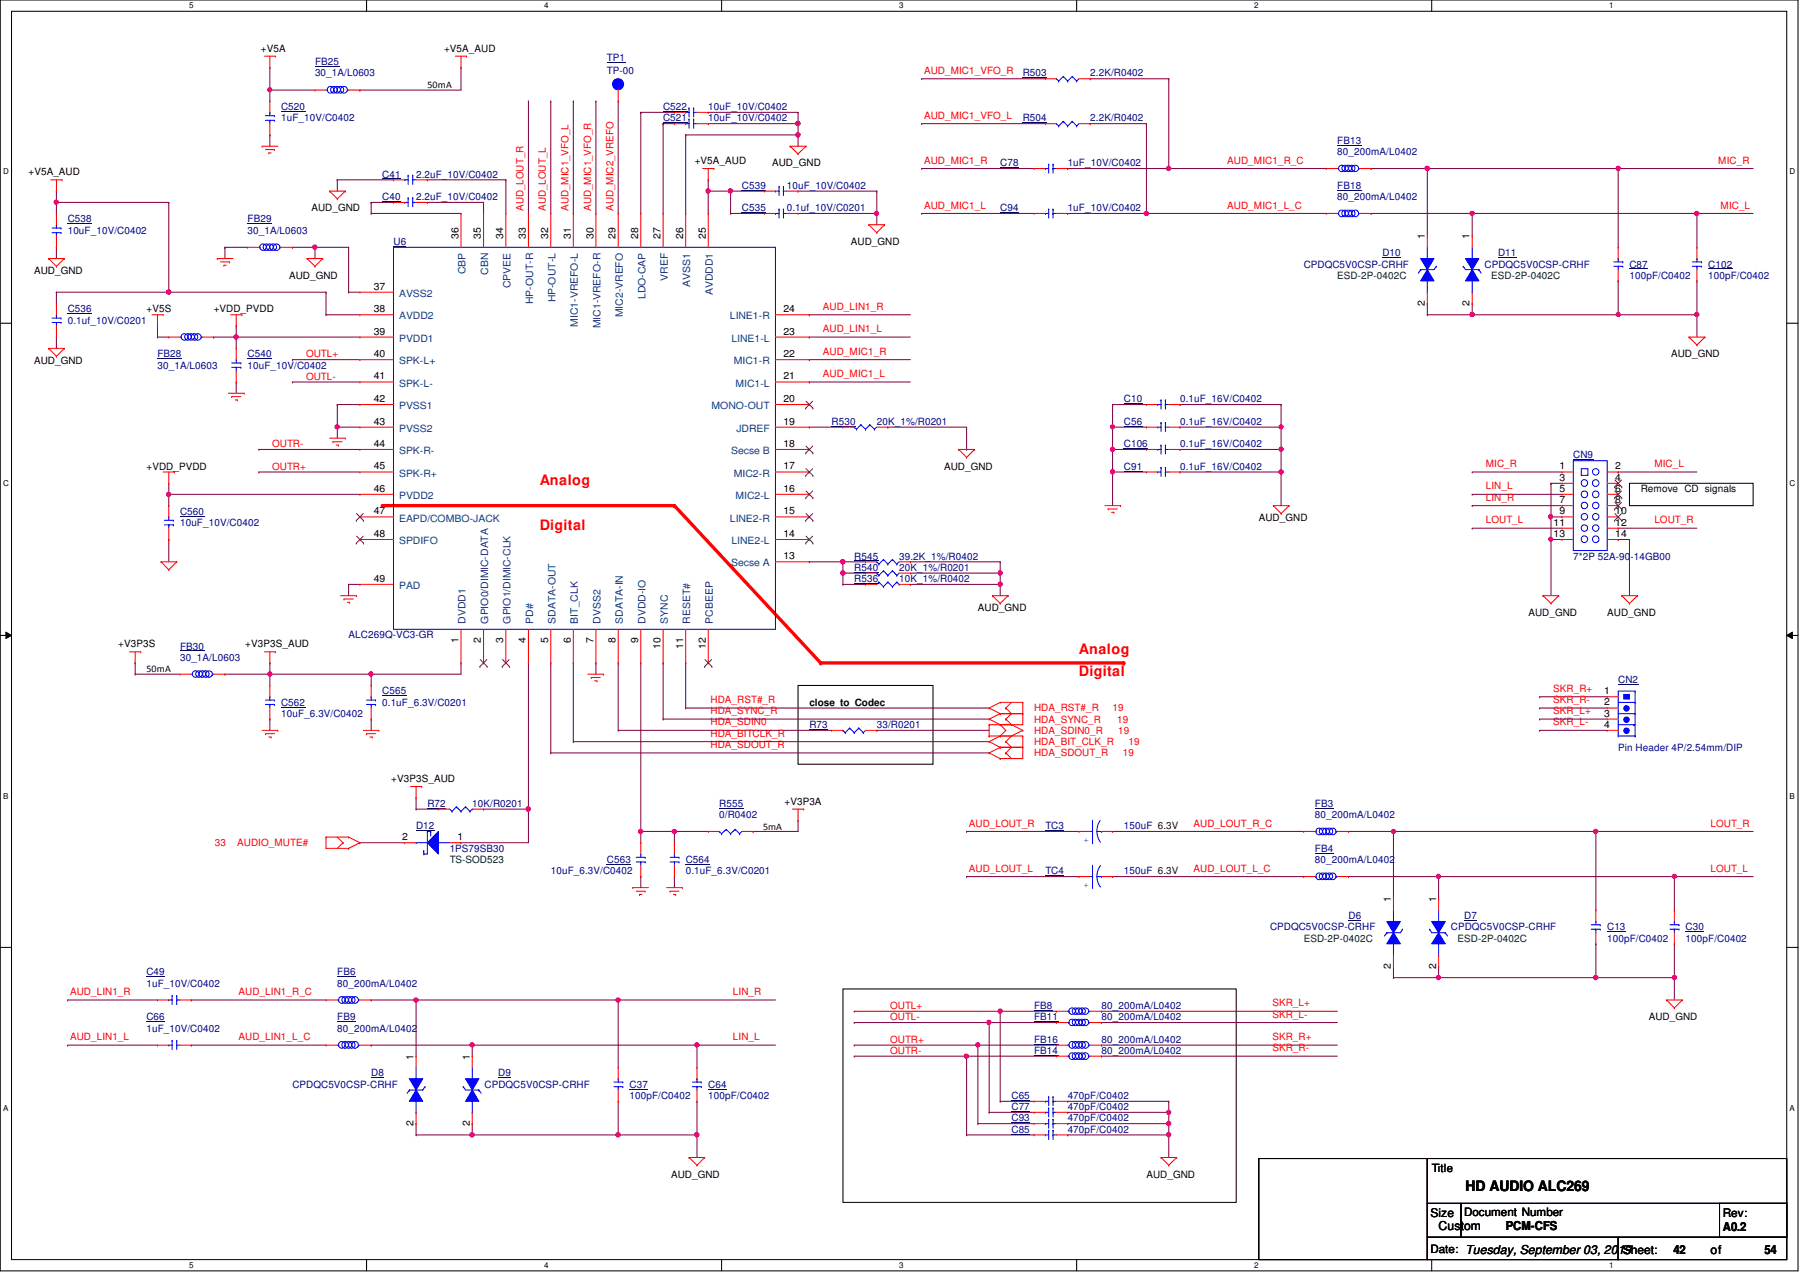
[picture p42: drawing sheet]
<svg xmlns="http://www.w3.org/2000/svg" width="297mm" height="210mm" viewBox="0 0 297 210" stroke-linecap="round" stroke-linejoin="round" font-family="sans-serif">
<defs><g id="words">
<g font-size="2.4" fill="#f00">
<text x="89.1" y="80.1">Analog</text>
<text x="89.1" y="87.5">Digital</text>
<text x="178.1" y="107.9">Analog</text>
<text x="178.1" y="111.6">Digital</text>
</g>
<text font-size="2.4" x="241.8" y="196.5">HD AUDIO ALC269</text>
<g font-size="2">
<text x="236.1" y="200.8">Size</text>
<text x="237.4" y="202.9">Custom</text>
<text x="248.5" y="202.9">PCM-CFS</text>
<text x="284.3" y="203.1">A0.2</text>
<text x="267.8" y="206.9">Sheet:</text>
<text x="276.1" y="207">42</text>
<text x="282.3" y="207">of</text>
<text x="291.2" y="207">54</text>
</g>
<g font-size="1.9">
<text x="236.3" y="193.4">Title</text>
<text x="241.6" y="200.7">Document Number</text>
<text x="284.3" y="200.7">Rev:</text>
<text x="236.1" y="206.8">Date: Tuesday, September 03, 2019</text>
</g>
<g font-size="1.7">
<text x="43" y="8.6">+V5A</text>
<text x="73.3" y="8.6">+V5A_AUD</text>
<text x="70.5" y="14.6">50mA</text>
<text x="4.7" y="28.9">+V5A_AUD</text>
<text x="114.6" y="27.1">+V5A_AUD</text>
<text x="127.4" y="27.4">AUD_GND</text>
<text x="51.4" y="34.9">AUD_GND</text>
<text x="75.6" y="39.5" transform="rotate(-90 75.6 39.5)">36</text>
<text x="79.4" y="39.5" transform="rotate(-90 79.4 39.5)">35</text>
<text x="83.1" y="39.5" transform="rotate(-90 83.1 39.5)">34</text>
<text x="86.8" y="39.5" transform="rotate(-90 86.8 39.5)">33</text>
<text x="90.5" y="39.5" transform="rotate(-90 90.5 39.5)">32</text>
<text x="94.2" y="39.5" transform="rotate(-90 94.2 39.5)">31</text>
<text x="97.9" y="39.5" transform="rotate(-90 97.9 39.5)">30</text>
<text x="101.6" y="39.5" transform="rotate(-90 101.6 39.5)">29</text>
<text x="105.3" y="39.5" transform="rotate(-90 105.3 39.5)">28</text>
<text x="109" y="39.5" transform="rotate(-90 109 39.5)">27</text>
<text x="112.7" y="39.5" transform="rotate(-90 112.7 39.5)">26</text>
<text x="116.5" y="39.5" transform="rotate(-90 116.5 39.5)">25</text>
<text x="140.4" y="40.4">AUD_GND</text>
<text x="235.1" y="39.5" transform="rotate(-90 235.1 39.5)">1</text>
<text x="242.5" y="39.5" transform="rotate(-90 242.5 39.5)">1</text>
<text x="5.6" y="45.3">AUD_GND</text>
<text x="47.7" y="46">AUD_GND</text>
<text x="61.7" y="47.8">37</text>
<text x="24.2" y="51.6">+V5S</text>
<text x="35.3" y="51.6">+VDD_PVDD</text>
<text x="61.7" y="51.5">38</text>
<text x="129.3" y="51.5">24</text>
<text x="235.1" y="50.5" transform="rotate(-90 235.1 50.5)">2</text>
<text x="242.5" y="50.5" transform="rotate(-90 242.5 50.5)">2</text>
<text x="61.7" y="55.2">39</text>
<text x="61.7" y="58.9">40</text>
<text x="129.3" y="58.9">22</text>
<text x="129.3" y="55.2">23</text>
<text x="275.8" y="59">AUD_GND</text>
<text x="5.6" y="60.1">AUD_GND</text>
<text x="61.7" y="62.6">41</text>
<text x="129.3" y="62.6">21</text>
<text x="61.7" y="66.3">42</text>
<text x="61.7" y="70.1">43</text>
<text x="129.3" y="70.1">19</text>
<text x="129.3" y="66.3">20</text>
<text x="24.2" y="77.5">+VDD_PVDD</text>
<text x="61.7" y="73.7">44</text>
<text x="61.7" y="77.5">45</text>
<text x="129.3" y="77.5">17</text>
<text x="129.3" y="73.7">18</text>
<text x="155.8" y="77.5">AUD_GND</text>
<text x="257.3" y="77.5">1</text>
<text x="266.5" y="77.5">2</text>
<text x="61.7" y="81.2">46</text>
<text x="129.3" y="81.2">16</text>
<text x="257.3" y="79.3">3</text>
<text x="257.3" y="81.2">5</text>
<text x="257.3" y="83">7</text>
<text x="266.5" y="79.3">4</text>
<text x="266.5" y="81.2">6</text>
<text x="266.5" y="83">8</text>
<text x="270.8" y="81.2">Remove CD signals</text>
<text x="61.7" y="84.9">47</text>
<text x="61.7" y="88.6">48</text>
<text x="129.3" y="88.6">14</text>
<text x="129.3" y="84.9">15</text>
<text x="207.7" y="86">AUD_GND</text>
<text x="256.4" y="86.7">11</text>
<text x="256.4" y="88.6">13</text>
<text x="257.3" y="84.9">9</text>
<text x="266.5" y="84.9">10</text>
<text x="266.5" y="86.7">12</text>
<text x="266.5" y="88.6">14</text>
<text x="129.3" y="92.3">13</text>
<text x="61.7" y="96">49</text>
<text x="161.4" y="100.9">AUD_GND</text>
<text x="252.2" y="101.6">AUD_GND</text>
<text x="265.2" y="101.6">AUD_GND</text>
<text x="19.5" y="106.8">+V3P3S</text>
<text x="40.5" y="106.8">+V3P3S_AUD</text>
<text x="75.6" y="106.1" transform="rotate(-90 75.6 106.1)">1</text>
<text x="79.4" y="106.1" transform="rotate(-90 79.4 106.1)">2</text>
<text x="83.1" y="106.1" transform="rotate(-90 83.1 106.1)">3</text>
<text x="86.8" y="106.1" transform="rotate(-90 86.8 106.1)">4</text>
<text x="90.5" y="106.1" transform="rotate(-90 90.5 106.1)">5</text>
<text x="94.2" y="106.1" transform="rotate(-90 94.2 106.1)">6</text>
<text x="97.9" y="106.1" transform="rotate(-90 97.9 106.1)">7</text>
<text x="101.6" y="106.1" transform="rotate(-90 101.6 106.1)">8</text>
<text x="105.3" y="106.1" transform="rotate(-90 105.3 106.1)">9</text>
<text x="109" y="107.1" transform="rotate(-90 109 107.1)">10</text>
<text x="112.7" y="107.1" transform="rotate(-90 112.7 107.1)">11</text>
<text x="116.5" y="107.1" transform="rotate(-90 116.5 107.1)">12</text>
<text x="24.2" y="111">50mA</text>
<text x="133.6" y="116.5">close to Codec</text>
<text x="264.7" y="114.6">1</text>
<text x="264.7" y="116.4">2</text>
<text x="264.7" y="118.2">3</text>
<text x="264.7" y="120.1">4</text>
<text x="64.6" y="129.1">+V3P3S_AUD</text>
<text x="125.9" y="136.9">5mA</text>
<text x="129.5" y="132.8">+V3P3A</text>
<text x="66.4" y="138.6">2</text>
<text x="75.5" y="138.6">1</text>
<text x="229.5" y="148.9" transform="rotate(-90 229.5 148.9)">1</text>
<text x="237" y="148.9" transform="rotate(-90 237 148.9)">1</text>
<text x="229.5" y="159.9" transform="rotate(-90 229.5 159.9)">2</text>
<text x="237" y="159.9" transform="rotate(-90 237 159.9)">2</text>
<text x="272.1" y="168.4">AUD_GND</text>
<text x="68.2" y="174.8" transform="rotate(-90 68.2 174.8)">1</text>
<text x="77.5" y="174.8" transform="rotate(-90 77.5 174.8)">1</text>
<text x="68.2" y="185.8" transform="rotate(-90 68.2 185.8)">2</text>
<text x="77.5" y="185.8" transform="rotate(-90 77.5 185.8)">2</text>
<text x="110.7" y="194.3">AUD_GND</text>
<text x="189.2" y="194.3">AUD_GND</text>
</g>
<g font-size="1.7" fill="#000080">
<text x="52" y="10.8">FB25</text>
<text x="100.2" y="10">TP1</text>
<text x="52" y="12.6">30_1A/L0603</text>
<text x="100.2" y="12.2">TP-00</text>
<text x="168.8" y="12.6">R503</text>
<text x="179.9" y="12.6">2.2K/R0402</text>
<text x="46.4" y="18.2">C520</text>
<text x="46.4" y="20">1uF_10V/C0402</text>
<text x="109.4" y="20">C521</text>
<text x="109.4" y="18.2">C522</text>
<text x="116.9" y="20">10uF_10V/C0402</text>
<text x="116.9" y="18.2">10uF_10V/C0402</text>
<text x="168.8" y="20">R504</text>
<text x="179.9" y="20">2.2K/R0402</text>
<text x="220.7" y="23.7">FB13</text>
<text x="63.1" y="29.3">C41</text>
<text x="68.7" y="29.3">2.2uF_10V/C0402</text>
<text x="165.1" y="27.4">C78</text>
<text x="176.2" y="27.4">1uF_10V/C0402</text>
<text x="220.7" y="25.6">80_200mA/L0402</text>
<text x="63.1" y="33">C40</text>
<text x="68.7" y="33">2.2uF_10V/C0402</text>
<text x="122.4" y="31.2">C539</text>
<text x="122.4" y="34.9">C535</text>
<text x="129.8" y="31.2">10uF_10V/C0402</text>
<text x="129.8" y="34.9">0.1uf_10V/C0201</text>
<text x="165.1" y="34.9">C94</text>
<text x="176.2" y="34.9">1uF_10V/C0402</text>
<text x="220.7" y="31.2">FB18</text>
<text x="220.7" y="33">80_200mA/L0402</text>
<text x="11.2" y="36.7">C538</text>
<text x="11.2" y="38.6">10uF_10V/C0402</text>
<text x="40.8" y="36.7">FB29</text>
<text x="40.8" y="38.6">30_1A/L0603</text>
<text x="64.9" y="40.4">U6</text>
<text x="215.1" y="44.2">CPDQC5V0CSP-CRHF</text>
<text x="228.1" y="42.3">D10</text>
<text x="245" y="44.2">CPDQC5V0CSP-CRHF</text>
<text x="247.2" y="42.3">D11</text>
<text x="268.9" y="44.2">C87</text>
<text x="268.9" y="46">100pF/C0402</text>
<text x="281.9" y="44.2">C102</text>
<text x="281.9" y="46">100pF/C0402</text>
<text x="11.2" y="51.6">C536</text>
<text x="11.2" y="53.4">0.1uf_10V/C0201</text>
<text x="26" y="59">FB28</text>
<text x="40.8" y="59">C540</text>
<text x="26" y="60.8">30_1A/L0603</text>
<text x="40.8" y="60.8">10uF_10V/C0402</text>
<text x="137.2" y="70.1">R530</text>
<text x="144.7" y="70.1">20K_1%/R0201</text>
<text x="185.5" y="66.4">C10</text>
<text x="185.5" y="70.1">C56</text>
<text x="194.7" y="66.4">0.1uF_16V/C0402</text>
<text x="194.7" y="70.1">0.1uF_16V/C0402</text>
<text x="185.5" y="73.8">C106</text>
<text x="185.5" y="77.5">C91</text>
<text x="194.7" y="73.8">0.1uF_16V/C0402</text>
<text x="194.7" y="77.5">0.1uF_16V/C0402</text>
<text x="259.6" y="75.6">CN9</text>
<text x="29.7" y="84.9">C560</text>
<text x="29.7" y="86.8">10uF_10V/C0402</text>
<text x="141" y="94.2">R540</text>
<text x="141" y="92.3">R545</text>
<text x="148.4" y="94.2">20K_1%/R0201</text>
<text x="148.4" y="92.3">39.2K_1%/R0402</text>
<text x="259.6" y="92.3">7*2P 52A-90-14GB00</text>
<text x="141" y="96.1">R536</text>
<text x="148.4" y="96.1">10K_1%/R0402</text>
<text x="29.7" y="107.2">FB30</text>
<text x="57.5" y="105.3">ALC269Q-VC3-GR</text>
<text x="29.7" y="109.1">30_1A/L0603</text>
<text x="267" y="112.7">CN2</text>
<text x="46.4" y="116.5">C562</text>
<text x="46.4" y="118.3">10uF_6.3V/C0402</text>
<text x="63.1" y="114.6">C565</text>
<text x="63.1" y="116.5">0.1uF_6.3V/C0201</text>
<text x="133.6" y="120.1">R73</text>
<text x="144.7" y="120.1">33/R0201</text>
<text x="267" y="123.9">Pin Header 4P/2.54mm/DIP</text>
<text x="68.7" y="136.9">D12</text>
<text x="70.5" y="133.1">R72</text>
<text x="77.9" y="133.1">10K/R0201</text>
<text x="118.7" y="133.1">R555</text>
<text x="118.7" y="135">0/R0402</text>
<text x="172.5" y="136.9">TC3</text>
<text x="185.5" y="136.9">150uF 6.3V</text>
<text x="217" y="133.1">FB3</text>
<text x="217" y="135">80_200mA/L0402</text>
<text x="74.2" y="140.5">1PS79SB30</text>
<text x="100.2" y="142.4">C563</text>
<text x="113.2" y="142.4">C564</text>
<text x="217" y="140.5">FB4</text>
<text x="217" y="142.4">80_200mA/L0402</text>
<text x="90.9" y="144.3">10uF_6.3V/C0402</text>
<text x="113.2" y="144.3">0.1uF_6.3V/C0201</text>
<text x="172.5" y="144.3">TC4</text>
<text x="185.5" y="144.3">150uF 6.3V</text>
<text x="209.6" y="153.5">CPDQC5V0CSP-CRHF</text>
<text x="222.5" y="151.7">D6</text>
<text x="239.4" y="153.5">CPDQC5V0CSP-CRHF</text>
<text x="241.6" y="151.7">D7</text>
<text x="265.2" y="153.5">C13</text>
<text x="265.2" y="155.4">100pF/C0402</text>
<text x="278.2" y="153.5">C30</text>
<text x="278.2" y="155.4">100pF/C0402</text>
<text x="24.2" y="161">C49</text>
<text x="55.7" y="161">FB6</text>
<text x="24.2" y="162.8">1uF_10V/C0402</text>
<text x="55.7" y="162.8">80_200mA/L0402</text>
<text x="170.6" y="166.5">FB8</text>
<text x="181.8" y="166.5">80_200mA/L0402</text>
<text x="24.2" y="168.4">C66</text>
<text x="24.2" y="170.2">1uF_10V/C0402</text>
<text x="55.7" y="168.4">FB9</text>
<text x="55.7" y="170.2">80_200mA/L0402</text>
<text x="170.6" y="172.1">FB16</text>
<text x="170.6" y="173.9">FB14</text>
<text x="170.6" y="168.4">FB11</text>
<text x="181.8" y="172.1">80_200mA/L0402</text>
<text x="181.8" y="173.9">80_200mA/L0402</text>
<text x="181.8" y="168.4">80_200mA/L0402</text>
<text x="48.3" y="179.5">CPDQC5V0CSP-CRHF</text>
<text x="61.3" y="177.6">D8</text>
<text x="80" y="179.5">CPDQC5V0CSP-CRHF</text>
<text x="82.2" y="177.6">D9</text>
<text x="103.9" y="179.5">C37</text>
<text x="116.9" y="179.5">C64</text>
<text x="103.9" y="181.4">100pF/C0402</text>
<text x="116.9" y="181.4">100pF/C0402</text>
<text x="166.9" y="181.4">C65</text>
<text x="166.9" y="185">C93</text>
<text x="166.9" y="183.2">C77</text>
<text x="176.2" y="181.4">470pF/C0402</text>
<text x="176.2" y="185">470pF/C0402</text>
<text x="176.2" y="183.2">470pF/C0402</text>
<text x="166.9" y="186.9">C85</text>
<text x="176.2" y="186.9">470pF/C0402</text>
</g>
<g font-size="1.7" fill="#f00">
<text x="152.5" y="12.2">AUD_MIC1_VFO_R</text>
<text x="152.5" y="19.6">AUD_MIC1_VFO_L</text>
<text x="152.5" y="27">AUD_MIC1_R</text>
<text x="202.5" y="27">AUD_MIC1_R_C</text>
<text x="283.5" y="27">MIC_R</text>
<text x="86.4" y="34.8" transform="rotate(-90 86.4 34.8)">AUD_LOUT_R</text>
<text x="90.1" y="34.8" transform="rotate(-90 90.1 34.8)">AUD_LOUT_L</text>
<text x="93.8" y="34.8" transform="rotate(-90 93.8 34.8)">AUD_MIC1_VFO_L</text>
<text x="97.5" y="34.8" transform="rotate(-90 97.5 34.8)">AUD_MIC1_VFO_R</text>
<text x="101.2" y="34.8" transform="rotate(-90 101.2 34.8)">AUD_MIC2_VREFO</text>
<text x="152.5" y="34.4">AUD_MIC1_L</text>
<text x="202.5" y="34.4">AUD_MIC1_L_C</text>
<text x="283.9" y="34.4">MIC_L</text>
<text x="135.8" y="51.1">AUD_LIN1_R</text>
<text x="50.5" y="59">OUTL+</text>
<text x="135.8" y="54.8">AUD_LIN1_L</text>
<text x="135.8" y="58.5">AUD_MIC1_R</text>
<text x="50.5" y="62.7">OUTL-</text>
<text x="135.8" y="62.2">AUD_MIC1_L</text>
<text x="44.9" y="77.5">OUTR+</text>
<text x="44.9" y="73.8">OUTR-</text>
<text x="245.2" y="77.1">MIC_R</text>
<text x="273" y="77.1">MIC_L</text>
<text x="245.2" y="80.8">LIN_L</text>
<text x="245.2" y="82.6">LIN_R</text>
<text x="245.2" y="86.4">LOUT_L</text>
<text x="273" y="86.4">LOUT_R</text>
<text x="117.3" y="119.7">HDA_SDIN0</text>
<text x="117.3" y="116">HDA_RST#_R</text>
<text x="117.3" y="117.9">HDA_SYNC_R</text>
<text x="170.6" y="117.4">HDA_RST#_R</text>
<text x="170.6" y="119.3">HDA_SYNC_R</text>
<text x="183.6" y="117.4">19</text>
<text x="184.4" y="119.3">19</text>
<text x="256.3" y="114.2">SKR_R+</text>
<text x="256.3" y="116">SKR_R-</text>
<text x="256.3" y="119.7">SKR_L-</text>
<text x="256.3" y="117.9">SKR_L+</text>
<text x="117.3" y="123.4">HDA_SDOUT_R</text>
<text x="117.3" y="121.6">HDA_BITCLK_R</text>
<text x="170.6" y="122.9">HDA_BIT_CLK_R</text>
<text x="170.6" y="124.8">HDA_SDOUT_R</text>
<text x="170.6" y="121.1">HDA_SDIN0_R</text>
<text x="184.5" y="121.1">19</text>
<text x="185.3" y="124.8">19</text>
<text x="186.2" y="122.9">19</text>
<text x="159.9" y="136.4">AUD_LOUT_R</text>
<text x="197" y="136.4">AUD_LOUT_R_C</text>
<text x="282.3" y="136.4">LOUT_R</text>
<text x="35.5" y="139.6">33</text>
<text x="39.2" y="139.6">AUDIO_MUTE#</text>
<text x="159.9" y="143.8">AUD_LOUT_L</text>
<text x="197" y="143.8">AUD_LOUT_L_C</text>
<text x="282.3" y="143.8">LOUT_L</text>
<text x="11.6" y="164.2">AUD_LIN1_R</text>
<text x="39.4" y="164.2">AUD_LIN1_R_C</text>
<text x="120.9" y="164.2">LIN_R</text>
<text x="146.9" y="166.5">OUTL+</text>
<text x="210" y="166.1">SKR_L+</text>
<text x="210" y="167.9">SKR_L-</text>
<text x="11.6" y="171.7">AUD_LIN1_L</text>
<text x="39.4" y="171.7">AUD_LIN1_L_C</text>
<text x="120.9" y="171.7">LIN_L</text>
<text x="146.9" y="172.1">OUTR+</text>
<text x="146.9" y="168.4">OUTL-</text>
<text x="146.9" y="173.9">OUTR-</text>
<text x="210" y="171.7">SKR_R+</text>
<text x="210" y="173.5">SKR_R-</text>
</g>
<g font-size="1.7" fill="#004080">
<text x="76.8" y="45.3" transform="rotate(-90 76.8 45.3)">CBP</text>
<text x="80.6" y="45.3" transform="rotate(-90 80.6 45.3)">CBN</text>
<text x="84.2" y="47.5" transform="rotate(-90 84.2 47.5)">CPVEE</text>
<text x="110.2" y="46.3" transform="rotate(-90 110.2 46.3)">VREF</text>
<text x="113.9" y="47.3" transform="rotate(-90 113.9 47.3)">AVSS1</text>
<text x="65.9" y="49">AVSS2</text>
<text x="65.9" y="52.7">AVDD2</text>
<text x="88" y="50.2" transform="rotate(-90 88 50.2)">HP-OUT-R</text>
<text x="91.6" y="49.9" transform="rotate(-90 91.6 49.9)">HP-OUT-L</text>
<text x="95.4" y="53.9" transform="rotate(-90 95.4 53.9)">MIC1-VREFO-L</text>
<text x="102.8" y="52.4" transform="rotate(-90 102.8 52.4)">MIC2-VREFO</text>
<text x="106.5" y="49.4" transform="rotate(-90 106.5 49.4)">LDO-CAP</text>
<text x="117.6" y="48.7" transform="rotate(-90 117.6 48.7)">AVDDD1</text>
<text x="120.4" y="52.7">LINE1-R</text>
<text x="65.9" y="56.4">PVDD1</text>
<text x="99.1" y="54.2" transform="rotate(-90 99.1 54.2)">MIC1-VREFO-R</text>
<text x="120.7" y="56.4">LINE1-L</text>
<text x="65.9" y="60.1">SPK-L+</text>
<text x="65.9" y="63.8">SPK-L-</text>
<text x="121.1" y="60.1">MIC1-R</text>
<text x="121.4" y="63.8">MIC1-L</text>
<text x="65.9" y="67.5">PVSS1</text>
<text x="65.9" y="71.2">PVSS2</text>
<text x="117.4" y="67.5">MONO-OUT</text>
<text x="121.5" y="71.2">JDREF</text>
<text x="65.9" y="74.9">SPK-R-</text>
<text x="120.6" y="74.9">Secse B</text>
<text x="65.9" y="78.7">SPK-R+</text>
<text x="65.9" y="82.3">PVDD2</text>
<text x="121.1" y="78.7">MIC2-R</text>
<text x="121.4" y="82.3">MIC2-L</text>
<text x="65.9" y="86.1">EAPD/COMBO-JACK</text>
<text x="65.9" y="89.8">SPDIFO</text>
<text x="120.4" y="86.1">LINE2-R</text>
<text x="120.7" y="89.8">LINE2-L</text>
<text x="120.6" y="93.5">Secse A</text>
<text x="65.9" y="97.2">PAD</text>
<text x="76.8" y="102.9" transform="rotate(-90 76.8 102.9)">DVDD1</text>
<text x="80.6" y="102.9" transform="rotate(-90 80.6 102.9)">GPIO0/DIMIC-DATA</text>
<text x="84.2" y="102.9" transform="rotate(-90 84.2 102.9)">GPIO1/DIMIC-CLK</text>
<text x="88" y="102.9" transform="rotate(-90 88 102.9)">PD#</text>
<text x="91.6" y="102.9" transform="rotate(-90 91.6 102.9)">SDATA-OUT</text>
<text x="95.4" y="102.9" transform="rotate(-90 95.4 102.9)">BIT_CLK</text>
<text x="99.1" y="102.9" transform="rotate(-90 99.1 102.9)">DVSS2</text>
<text x="102.8" y="102.9" transform="rotate(-90 102.8 102.9)">SDATA-IN</text>
<text x="106.5" y="102.9" transform="rotate(-90 106.5 102.9)">DVDD-IO</text>
<text x="110.2" y="102.9" transform="rotate(-90 110.2 102.9)">SYNC</text>
<text x="113.9" y="102.9" transform="rotate(-90 113.9 102.9)">RESET#</text>
<text x="117.6" y="102.9" transform="rotate(-90 117.6 102.9)">PCBEEP</text>
</g>
<g font-size="1.7" fill="#004000">
<text x="220.7" y="46">ESD-2P-0402C</text>
<text x="246.1" y="46">ESD-2P-0402C</text>
<text x="74.2" y="142.4">TS-SOD523</text>
<text x="215.1" y="155.4">ESD-2P-0402C</text>
<text x="240.5" y="155.4">ESD-2P-0402C</text>
</g>
<g font-size="1.5" fill="#00f">
<text x="179.7" y="139.1" transform="rotate(-90 179.7 139.1)">+</text>
<text x="179.7" y="146.5" transform="rotate(-90 179.7 146.5)">+</text>
</g>
<g font-size="1.3">
<text x="31.2" y="1.4">5</text>
<text x="89.8" y="1.4">4</text>
<text x="148.4" y="1.4">3</text>
<text x="207" y="1.4">2</text>
<text x="265.6" y="1.4">1</text>
<text x=".5" y="28.8">D</text>
<text x="295.3" y="28.8">D</text>
<text x=".5" y="80.3">C</text>
<text x="295.3" y="80.3">C</text>
<text x=".5" y="131.8">B</text>
<text x="295.3" y="131.8">B</text>
<text x=".5" y="183.3">A</text>
<text x="295.3" y="183.3">A</text>
<text x="31.2" y="209.3">5</text>
<text x="89.8" y="209.3">4</text>
<text x="148.4" y="209.3">3</text>
<text x="207" y="209.3">2</text>
<text x="265.6" y="209.3">1</text>
</g>
</g></defs>
<path d="M0 0h296.7v209.7h-296.7zM1.9 1.9h292.9v206h-292.9z" fill="none" stroke="#000" stroke-width=".17"/>
<g fill="#fff">
<path d="M31.2 .2h.7v1.5h-.7z"/>
<path d="M31.2 208.1h.7v1.4h-.7z"/>
</g>
<path d="M60.5 0v1.9M60.5 207.9v1.8" fill="none" stroke="#000" stroke-width=".17"/>
<g fill="#fff">
<path d="M89.8 .2h.7v1.5h-.7z"/>
<path d="M89.8 208.1h.7v1.4h-.7z"/>
</g>
<path d="M119.1 0v1.9M119.1 207.9v1.8" fill="none" stroke="#000" stroke-width=".17"/>
<g fill="#fff">
<path d="M148.4 .2h.7v1.5h-.7z"/>
<path d="M148.4 208.1h.7v1.4h-.7z"/>
</g>
<path d="M177.7 0v1.9M177.7 207.9v1.8" fill="none" stroke="#000" stroke-width=".17"/>
<g fill="#fff">
<path d="M207 .2h.7v1.5h-.7z"/>
<path d="M207 208.1h.7v1.4h-.7z"/>
</g>
<path d="M236.3 0v1.9M236.3 207.9v1.8" fill="none" stroke="#000" stroke-width=".17"/>
<g fill="#fff">
<path d="M265.6 .2h.7v1.5h-.7z"/>
<path d="M265.6 208.1h.7v1.4h-.7z"/>
<path d="M.5 27.6h.9v1.5h-.9z"/>
<path d="M295.3 27.6h.9v1.5h-.9z"/>
<path d="M.5 79.1h.9v1.5h-.9z"/>
<path d="M295.3 79.1h.9v1.5h-.9z"/>
</g>
<path d="M0 53.3h1.9M294.8 53.3h1.9" fill="none" stroke="#000" stroke-width=".17"/>
<g fill="#fff">
<path d="M.5 130.6h.9v1.5h-.9z"/>
<path d="M295.3 130.6h.9v1.5h-.9z"/>
</g>
<path d="M0 104.9h1.9M1 104.3l.9 .6-.9 .5zM294.8 104.9l1-.6v1.1zM294.8 104.9h1.9" fill="none" stroke="#000" stroke-width=".17"/>
<path d="M1 104.3l.9 .6-.9 .5zM294.8 104.9l1-.6v1.1z" fill="#000"/>
<g fill="#fff">
<path d="M.5 182.1h.8v1.5h-.8z"/>
<path d="M295.3 182.1h.8v1.5h-.8z"/>
</g>
<path d="M0 156.3h1.9M294.8 156.3h1.9" fill="none" stroke="#000" stroke-width=".17"/>
<path d="M63.1 83.4h48.2" fill="none" stroke="#f00" stroke-width=".55"/>
<circle cx="111.3" cy="83.4" r=".28" fill="#f00"/>
<path d="M111.3 83.4l24.1 26" fill="none" stroke="#f00" stroke-width=".55"/>
<circle cx="135.4" cy="109.4" r=".28" fill="#f00"/>
<path d="M135.4 109.4h50.1" fill="none" stroke="#f00" stroke-width=".55"/>
<circle cx="185.5" cy="109.4" r=".28" fill="#f00"/>
<path d="M268.9 79.8h20.4v3.6h-20.4zM131.7 113.1h22.3v13h-22.3zM139.1 163.2h64.9v35.2h-64.9z" fill="none" stroke="#000" stroke-width=".17"/>
<path d="M27.9 48.2h.1M27.9 48.2h25.9M53.8 51.9h.1M53.8 48.2h.1M53.8 51.9h5.6M53.8 48.2v3.7M44.5 111.3h.1M44.5 111.3h16.8" fill="none" stroke="#800040" stroke-width=".17"/>
<circle cx="27.8" cy="48.2" r=".37" fill="#f0f"/>
<circle cx="27.8" cy="48.2" r=".37" fill="none" stroke="#f0f" stroke-width=".17"/>
<path d="M230 137.2h.1M230 137.2h33.4M263.4 137.2h.1M263.4 137.2v13" fill="none" stroke="#800040" stroke-width=".17"/>
<circle cx="263.3" cy="137.2" r=".36" fill="#f0f"/>
<circle cx="263.3" cy="137.2" r=".36" fill="none" stroke="#f0f" stroke-width=".17"/>
<path d="M44.5 111.3h.1M44.5 111.3v1.8M237.4 144.7h.1M237.4 144.7h38.9M276.3 144.7h.1M276.3 144.7v5.5" fill="none" stroke="#800040" stroke-width=".17"/>
<circle cx="276.3" cy="144.6" r=".34" fill="#f0f"/>
<circle cx="276.3" cy="144.6" r=".34" fill="none" stroke="#f0f" stroke-width=".17"/>
<path d="M105.7 144.7h.1M105.7 144.7v1.8M276.3 155.7h.1M276.3 155.7v5.6" fill="none" stroke="#800040" stroke-width=".17"/>
<circle cx="276.3" cy="161.3" r=".35" fill="#f0f"/>
<circle cx="276.3" cy="161.3" r=".35" fill="none" stroke="#f0f" stroke-width=".17"/>
<path d="M263.4 155.7h.1M263.4 155.7v5.6" fill="none" stroke="#800040" stroke-width=".17"/>
<circle cx="263.3" cy="161.3" r=".37" fill="#f0f"/>
<circle cx="263.3" cy="161.3" r=".37" fill="none" stroke="#f0f" stroke-width=".17"/>
<g fill="none" stroke="#800040" stroke-width=".17">
<path d="M44.5 14.9h.1M44.5 14.9h7.5M9.3 33.4h.1M9.3 33.4h18.6M131.7 35.2h13M144.7 35.2h.1M267 27.8h.1M267 27.8h22.3M280 35.2h.1M280 35.2h9.3M9.3 40.8h.1M9.3 40.8v1.9"/>
<path d="M11.2 165h.1M11.2 172.5h.1M11.2 172.5h14.8M11.2 165h14.8M31.6 165h.1M31.6 172.5h.1M31.6 172.5h22.2M31.6 165h22.2M77.9 172.5h.1M77.9 172.5h50.1M102 165h.1M102 165h26"/>
<path d="M102 165v11.1M115 172.5h.1M115 172.5v3.6M263.4 161.3h.1M263.4 161.3h12.9M276.3 161.3h.1M276.3 161.3v3.7M102 181.7h.1M102 181.7v5.6M115 181.7h.1M115 187.3h.1M115 181.7v9.3"/>
</g>
<circle cx="115" cy="172.4" r=".36" fill="#f0f"/>
<circle cx="115" cy="172.4" r=".36" fill="none" stroke="#f0f" stroke-width=".17"/>
<path d="M68.7 165h.1M68.7 165h33.3" fill="none" stroke="#800040" stroke-width=".17"/>
<circle cx="102" cy="165" r=".36" fill="#f0f"/>
<circle cx="102" cy="165" r=".36" fill="none" stroke="#f0f" stroke-width=".17"/>
<circle cx="68.6" cy="165" r=".36" fill="#f0f"/>
<circle cx="68.6" cy="165" r=".36" fill="none" stroke="#f0f" stroke-width=".17"/>
<path d="M9.3 31.5h.1M9.3 33.4h.1M9.3 31.5v3.7M27.9 33.4h.1M27.9 33.4v14.8M133.6 51.9h.1M133.6 51.9h16.6M263.4 137.2h.1M263.4 137.2h25.9M276.3 144.7h.1M276.3 144.7h13" fill="none" stroke="#800040" stroke-width=".17"/>
<circle cx="9.3" cy="33.4" r=".36" fill="#f0f"/>
<circle cx="9.3" cy="33.4" r=".36" fill="none" stroke="#f0f" stroke-width=".17"/>
<g fill="none" stroke="#800040" stroke-width=".17">
<path d="M44.5 11.1h.1M44.5 11.1v3.8M133.6 55.6h.1M133.6 55.6h16.6M44.5 118.7h.1M44.5 118.7v1.8M61.3 111.3h.1M61.3 118.7h.1M61.3 111.3v1.8M61.3 118.7v1.8M102 109.4h.1M102 109.4v11.1"/>
<path d="M102 120.5h.1M102 120.5h35.2"/>
</g>
<circle cx="44.5" cy="14.8" r=".34" fill="#f0f"/>
<circle cx="44.5" cy="14.8" r=".34" fill="none" stroke="#f0f" stroke-width=".17"/>
<path d="M105.7 18.5h.1M105.7 18.5v16.7M133.6 59.4h.1M133.6 59.4h16.6M222.5 144.7h.1M222.5 144.7h14.9M237.4 144.7h.1M237.4 144.7v3.6" fill="none" stroke="#800040" stroke-width=".17"/>
<circle cx="237.4" cy="144.6" r=".34" fill="#f0f"/>
<circle cx="237.4" cy="144.6" r=".34" fill="none" stroke="#f0f" stroke-width=".17"/>
<g fill="none" stroke="#800040" stroke-width=".17">
<path d="M105.7 18.5h.1M105.7 18.5h5.6M116.9 18.5h.1M116.9 18.5h14.8M133.6 63h.1M133.6 63h16.6M22.3 109.4h.1M22.3 111.3h.1M22.3 109.4v1.9M22.3 111.3h7.4M37.1 111.3h.1M37.1 111.3h7.4"/>
<path d="M144.7 120.5h.1M144.7 120.5h18.5M159.5 137.2h.1M159.5 137.2h18.6M183.6 137.2h.1M183.6 137.2h31.5M183.6 144.7h.1M183.6 144.7h31.5"/>
</g>
<circle cx="44.5" cy="111.2" r=".35" fill="#f0f"/>
<circle cx="44.5" cy="111.2" r=".35" fill="none" stroke="#f0f" stroke-width=".17"/>
<path d="M267 27.8h.1M267 27.8v13M159.5 144.7h.1M159.5 144.7h18.6" fill="none" stroke="#800040" stroke-width=".17"/>
<circle cx="267" cy="27.8" r=".35" fill="#f0f"/>
<circle cx="267" cy="27.8" r=".35" fill="none" stroke="#f0f" stroke-width=".17"/>
<path d="M280 35.2h.1M280 35.2v5.6M267 46.4h.1M267 51.9h.1M267 46.4v5.5M267 51.9h13M280 46.4h.1M280 51.9h.1M280 46.4v9.2" fill="none" stroke="#800040" stroke-width=".17"/>
<circle cx="280" cy="51.9" r=".36" fill="#f0f"/>
<circle cx="280" cy="51.9" r=".36" fill="none" stroke="#f0f" stroke-width=".17"/>
<path d="M235.5 27.8h.1M235.5 27.8h31.5M242.9 35.2h.1M242.9 35.2h37.1" fill="none" stroke="#800040" stroke-width=".17"/>
<circle cx="280" cy="35.2" r=".36" fill="#f0f"/>
<circle cx="280" cy="35.2" r=".36" fill="none" stroke="#f0f" stroke-width=".17"/>
<circle cx="242.9" cy="35.2" r=".36" fill="#f0f"/>
<circle cx="242.9" cy="35.2" r=".36" fill="none" stroke="#f0f" stroke-width=".17"/>
<path d="M144.7 35.2h.1M144.7 31.5h.1M144.7 31.5v5.6" fill="none" stroke="#800040" stroke-width=".17"/>
<circle cx="144.6" cy="35.2" r=".34" fill="#f0f"/>
<circle cx="144.6" cy="35.2" r=".34" fill="none" stroke="#f0f" stroke-width=".17"/>
<path d="M37.1 40.8h.1M37.1 40.8v1.9M37.1 40.8h3.7M48.3 40.8h.1M48.3 40.8h3.7M52 40.8h.1M52 40.8v1.9M111.3 137.2h.1M111.3 137.2h5.6" fill="none" stroke="#800040" stroke-width=".17"/>
<circle cx="111.3" cy="137.2" r=".36" fill="#f0f"/>
<circle cx="111.3" cy="137.2" r=".36" fill="none" stroke="#f0f" stroke-width=".17"/>
<g fill="none" stroke="#800040" stroke-width=".17">
<path d="M44.5 14.9h.1M44.5 14.9v1.8M44.5 22.3h.1M44.5 22.3v1.8M116.9 31.5h.1M116.9 29.7h.1M116.9 31.5h3.7M116.9 29.7v1.8M131.7 31.5h.1M131.7 31.5h13M44.5 109.4h.1M44.5 109.4v1.9"/>
<path d="M87.2 109.4h.1M87.2 109.4v24.1M111.3 137.2h.1M111.3 137.2v1.9"/>
</g>
<circle cx="87.2" cy="133.5" r=".37" fill="#f0f"/>
<circle cx="87.2" cy="133.5" r=".37" fill="none" stroke="#f0f" stroke-width=".17"/>
<path d="M94.6 109.4h.1M94.6 109.4v13M98.3 109.4h.1M98.3 109.4v1.9M105.7 109.4h.1M105.7 109.4v27.8M109.4 109.4h.1M109.4 109.4v9.3M113.2 109.4h.1M113.2 109.4v7.4" fill="none" stroke="#800040" stroke-width=".17"/>
<circle cx="105.7" cy="137.2" r=".36" fill="#f0f"/>
<circle cx="105.7" cy="137.2" r=".36" fill="none" stroke="#f0f" stroke-width=".17"/>
<path d="M105.7 137.2h.1M105.7 137.2h5.6M105.7 137.2v1.9M222.5 137.2h.1M222.5 137.2h7.5M230 137.2h.1M230 137.2v11.1" fill="none" stroke="#800040" stroke-width=".17"/>
<circle cx="229.9" cy="137.2" r=".34" fill="#f0f"/>
<circle cx="229.9" cy="137.2" r=".34" fill="none" stroke="#f0f" stroke-width=".17"/>
<path d="M61.3 111.3h.1M76.1 109.4h.1M76.1 109.4v1.9h-14.8M59.4 139.1h.1M59.4 139.1h7.4M76.1 139.1h.1M76.1 139.1h11.1" fill="none" stroke="#800040" stroke-width=".17"/>
<circle cx="61.2" cy="111.2" r=".35" fill="#f0f"/>
<circle cx="61.2" cy="111.2" r=".35" fill="none" stroke="#f0f" stroke-width=".17"/>
<path d="M61.3 172.5h.1M61.3 172.5h16.6M77.9 172.5h.1M77.9 172.5v1.8" fill="none" stroke="#800040" stroke-width=".17"/>
<circle cx="77.9" cy="172.4" r=".36" fill="#f0f"/>
<circle cx="77.9" cy="172.4" r=".36" fill="none" stroke="#f0f" stroke-width=".17"/>
<path d="M226.3 35.2h.1M226.3 35.2h16.6M242.9 35.2h.1M242.9 35.2v3.7M242.9 51.9h.1M242.9 51.9h24.1M133.6 70.5h.1M133.6 70.5h5.5M146.5 70.5h.1M146.5 70.5h13v3.7M159.5 74.2h.1" fill="none" stroke="#800040" stroke-width=".17"/>
<circle cx="267" cy="51.9" r=".34" fill="#f0f"/>
<circle cx="267" cy="51.9" r=".34" fill="none" stroke="#f0f" stroke-width=".17"/>
<circle cx="242.9" cy="51.9" r=".36" fill="#f0f"/>
<circle cx="242.9" cy="51.9" r=".36" fill="none" stroke="#f0f" stroke-width=".17"/>
<path d="M235.5 50.1h.1M235.5 50.1v1.8M242.9 50.1h.1M242.9 50.1v1.8M150.2 92.7h.1M150.2 92.7h14.9M150.2 94.6h14.9M165.1 94.6h.1" fill="none" stroke="#800040" stroke-width=".17"/>
<circle cx="165" cy="94.5" r=".35" fill="#f0f"/>
<circle cx="165" cy="94.5" r=".35" fill="none" stroke="#f0f" stroke-width=".17"/>
<path d="M150.2 96.4h.1M165.1 92.7h.1M165.1 94.6h.1M165.1 92.7v3.7h-14.9" fill="none" stroke="#800040" stroke-width=".17"/>
<circle cx="165" cy="96.4" r=".35" fill="#f0f"/>
<circle cx="165" cy="96.4" r=".35" fill="none" stroke="#f0f" stroke-width=".17"/>
<path d="M139.1 92.7h.1M139.1 92.7v1.9M165.1 96.4h.1M165.1 96.4v1.9" fill="none" stroke="#800040" stroke-width=".17"/>
<circle cx="139.1" cy="94.5" r=".37" fill="#f0f"/>
<circle cx="139.1" cy="94.5" r=".37" fill="none" stroke="#f0f" stroke-width=".17"/>
<circle cx="139.1" cy="92.7" r=".37" fill="#f0f"/>
<circle cx="139.1" cy="92.7" r=".37" fill="none" stroke="#f0f" stroke-width=".17"/>
<path d="M139.1 94.6h.1M139.1 92.7h.1M139.1 96.4h.1M139.1 94.6h3.7M139.1 92.7h3.7M139.1 94.6v1.8M139.1 96.4h3.7M237.4 161.3h.1M237.4 161.3h26" fill="none" stroke="#800040" stroke-width=".17"/>
<circle cx="237.3" cy="161.3" r=".35" fill="#f0f"/>
<circle cx="237.3" cy="161.3" r=".35" fill="none" stroke="#f0f" stroke-width=".17"/>
<g fill="none" stroke="#800040" stroke-width=".17">
<path d="M183.6 66.8h.1M183.6 70.5h.1M183.6 66.8h5.6M183.6 66.8v3.7M183.6 70.5h5.6M194.7 66.8h.1M194.7 66.8h16.7M211.4 66.8h.1M211.4 66.8v3.7M133.6 92.7h.1M133.6 92.7h5.5M237.4 159.5h.1"/>
<path d="M237.4 159.5v1.8M61.3 165h.1M61.3 165h7.4M68.7 165h.1M68.7 165v9.3"/>
</g>
<circle cx="183.6" cy="70.4" r=".34" fill="#f0f"/>
<circle cx="183.6" cy="70.4" r=".34" fill="none" stroke="#f0f" stroke-width=".17"/>
<path d="M183.6 70.5h.1M183.6 70.5v3.7M194.7 70.5h.1M194.7 70.5h16.7" fill="none" stroke="#800040" stroke-width=".17"/>
<circle cx="211.4" cy="70.4" r=".34" fill="#f0f"/>
<circle cx="211.4" cy="70.4" r=".34" fill="none" stroke="#f0f" stroke-width=".17"/>
<path d="M211.4 70.5h.1M211.4 70.5v3.7" fill="none" stroke="#800040" stroke-width=".17"/>
<circle cx="211.4" cy="74.1" r=".35" fill="#f0f"/>
<circle cx="211.4" cy="74.1" r=".35" fill="none" stroke="#f0f" stroke-width=".17"/>
<path d="M183.6 74.2h.1M183.6 74.2h5.6" fill="none" stroke="#800040" stroke-width=".17"/>
<circle cx="183.6" cy="74.1" r=".35" fill="#f0f"/>
<circle cx="183.6" cy="74.1" r=".35" fill="none" stroke="#f0f" stroke-width=".17"/>
<path d="M183.6 74.2h.1M183.6 77.9h.1M183.6 74.2v3.7M183.6 77.9h5.6M194.7 74.2h.1M194.7 74.2h16.7M211.4 74.2h.1M211.4 74.2v3.7" fill="none" stroke="#800040" stroke-width=".17"/>
<circle cx="183.6" cy="77.9" r=".35" fill="#f0f"/>
<circle cx="183.6" cy="77.9" r=".35" fill="none" stroke="#f0f" stroke-width=".17"/>
<path d="M183.6 77.9h.1M183.6 77.9v5.5M194.7 77.9h.1M194.7 77.9h16.7M211.4 77.9h.1M211.4 77.9v5.5" fill="none" stroke="#800040" stroke-width=".17"/>
<circle cx="211.4" cy="77.9" r=".35" fill="#f0f"/>
<circle cx="211.4" cy="77.9" r=".35" fill="none" stroke="#f0f" stroke-width=".17"/>
<path d="M235.5 27.8h.1M235.5 27.8v11.1M90.9 109.4h.1M90.9 109.4v14.8M90.9 124.2h.1M90.9 124.2h72.3" fill="none" stroke="#800040" stroke-width=".17"/>
<circle cx="235.5" cy="27.8" r=".37" fill="#f0f"/>
<circle cx="235.5" cy="27.8" r=".37" fill="none" stroke="#f0f" stroke-width=".17"/>
<path d="M226.3 27.8h.1M226.3 27.8h9.2M52 40.8h.1M52 40.8h5.5M109.4 118.7h.1M109.4 118.7h53.8M113.2 116.8h.1M113.2 116.8h50M94.6 122.4h.1M94.6 122.4h68.6" fill="none" stroke="#800040" stroke-width=".17"/>
<circle cx="51.9" cy="40.8" r=".35" fill="#f0f"/>
<circle cx="51.9" cy="40.8" r=".35" fill="none" stroke="#f0f" stroke-width=".17"/>
<g fill="none" stroke="#800040" stroke-width=".17">
<path d="M59.4 14.9h.1M76.1 11.1h.1M76.1 11.1v3.8h-16.7M87.2 16.7h.1M87.2 16.7v18.5M90.9 16.7h.1M90.9 16.7v18.5M94.6 16.7h.1M94.6 16.7v18.5M98.3 16.7h.1M98.3 16.7v18.5M102 16.7h.1"/>
<path d="M102 16.7v18.5M55.7 29.7h.1M55.7 29.7h9.2M55.7 29.7v1.8M61.3 35.2h.1M61.3 33.4h.1M61.3 33.4h3.6M61.3 35.2h14.8M61.3 33.4v1.8M70.5 33.4h.1M70.5 29.7h.1M70.5 33.4h9.3"/>
<path d="M70.5 29.7h13M79.8 33.4h.1M79.8 33.4v1.8M83.5 29.7h.1M83.5 29.7v5.5M109.4 20.4h.1M109.4 20.4h1.9M109.4 20.4v14.8M116.9 20.4h.1M116.9 20.4h14.8M131.7 20.4h.1M131.7 20.4v1.9"/>
<path d="M57.5 48.2h.1M57.5 40.8h.1M57.5 48.2h1.9M57.5 40.8v7.4M68.7 133.5h.1M68.7 131.7h.1M68.7 133.5h3.6M68.7 131.7v1.8M79.8 133.5h.1M79.8 133.5h7.4M87.2 133.5h.1M87.2 133.5v5.6"/>
</g>
<circle cx="131.7" cy="22.2" r=".37" fill="#f0f"/>
<circle cx="131.7" cy="22.2" r=".37" fill="none" stroke="#f0f" stroke-width=".17"/>
<circle cx="131.7" cy="20.4" r=".37" fill="#f0f"/>
<circle cx="131.7" cy="20.4" r=".37" fill="none" stroke="#f0f" stroke-width=".17"/>
<g fill="none" stroke="#800040" stroke-width=".17">
<path d="M113.2 22.3h.1M113.2 22.3h18.5M113.2 22.3v12.9M120.6 35.2h.1M120.6 31.5h.1M120.6 35.2h5.5M120.6 31.5v3.7M131.7 22.3h.1M131.7 22.3v1.8M235.5 51.9h.1M235.5 51.9h7.4M124.3 137.2h.1"/>
<path d="M124.3 137.2h7.4M230 159.5h.1M230 159.5v1.8"/>
</g>
<circle cx="120.5" cy="31.5" r=".37" fill="#f0f"/>
<circle cx="120.5" cy="31.5" r=".37" fill="none" stroke="#f0f" stroke-width=".17"/>
<path d="M116.9 31.5h.1M116.9 31.5v3.7" fill="none" stroke="#800040" stroke-width=".17"/>
<circle cx="116.8" cy="31.5" r=".35" fill="#f0f"/>
<circle cx="116.8" cy="31.5" r=".35" fill="none" stroke="#f0f" stroke-width=".17"/>
<path d="M120.6 31.5h.1M120.6 31.5h5.5M230 161.3h.1M230 161.3h7.4M68.7 187.3h.1M68.7 187.3h9.2" fill="none" stroke="#800040" stroke-width=".17"/>
<circle cx="77.9" cy="187.3" r=".37" fill="#f0f"/>
<circle cx="77.9" cy="187.3" r=".37" fill="none" stroke="#f0f" stroke-width=".17"/>
<path d="M27.9 79.8h.1M27.9 79.8v1.8" fill="none" stroke="#800040" stroke-width=".17"/>
<circle cx="27.8" cy="81.6" r=".36" fill="#f0f"/>
<circle cx="27.8" cy="81.6" r=".36" fill="none" stroke="#f0f" stroke-width=".17"/>
<path d="M27.9 89h.1M27.9 81.6h.1M27.9 81.6v1.8M27.9 89v3.7M27.9 81.6h31.5M57.5 96.4h.1M57.5 96.4h1.9M57.5 96.4v1.9M102 187.3h.1M102 187.3h13" fill="none" stroke="#800040" stroke-width=".17"/>
<circle cx="115" cy="187.3" r=".37" fill="#f0f"/>
<circle cx="115" cy="187.3" r=".37" fill="none" stroke="#f0f" stroke-width=".17"/>
<circle cx="102" cy="187.3" r=".37" fill="#f0f"/>
<circle cx="102" cy="187.3" r=".37" fill="none" stroke="#f0f" stroke-width=".17"/>
<g fill="none" stroke="#800040" stroke-width=".17">
<path d="M26 53.8h.1M26 55.6h.1M26 53.8v1.8M26 55.6h1.9M39 53.8h.1M39 53.8v1.8M39 63h.1M39 63v1.9M68.7 185.4h.1M68.7 185.4v1.9M77.9 185.4h.1M77.9 187.3h.1"/>
<path d="M77.9 185.4v1.9M77.9 187.3h24.1"/>
</g>
<circle cx="39" cy="55.6" r=".37" fill="#f0f"/>
<circle cx="39" cy="55.6" r=".37" fill="none" stroke="#f0f" stroke-width=".17"/>
<path d="M131.7 18.5h.1M131.7 18.5v1.9M35.3 55.6h.1M35.3 55.6h24.1M39 55.6h.1M39 55.6v1.9M55.7 70.5h.1M55.7 70.5h3.7M55.7 70.5v1.8" fill="none" stroke="#800040" stroke-width=".17"/>
<circle cx="55.6" cy="70.4" r=".36" fill="#f0f"/>
<circle cx="55.6" cy="70.4" r=".36" fill="none" stroke="#f0f" stroke-width=".17"/>
<g fill="none" stroke="#800040" stroke-width=".17">
<path d="M55.7 66.8h.1M55.7 66.8h3.7M55.7 66.8v3.7M255.9 79.8h.1M255.9 79.8v9.2M267 77.9h.1M267 77.9h13M255.9 85.3h.1M255.9 85.3h1.9M267 89h.1M267 87.2h.1M267 89h1.9"/>
<path d="M267 87.2h13M268.9 89h.1M268.9 89v9.3"/>
</g>
<circle cx="255.9" cy="85.3" r=".35" fill="#f0f"/>
<circle cx="255.9" cy="85.3" r=".35" fill="none" stroke="#f0f" stroke-width=".17"/>
<path d="M242.9 87.2h.1M242.9 87.2h14.9M255.9 89h.1M255.9 89v9.3" fill="none" stroke="#800040" stroke-width=".17"/>
<circle cx="255.9" cy="89" r=".34" fill="#f0f"/>
<circle cx="255.9" cy="89" r=".34" fill="none" stroke="#f0f" stroke-width=".17"/>
<g fill="none" stroke="#800040" stroke-width=".17">
<path d="M48.3 59.4h.1M48.3 59.4h11.1M42.7 77.9h.1M42.7 74.2h.1M42.7 77.9h16.7M42.7 74.2h16.7M48.3 63h.1M48.3 63h11.1M242.9 77.9h.1M242.9 77.9h14.9M255.9 79.8h.1M255.9 79.8h1.9"/>
<path d="M242.9 81.6h.1M242.9 83.4h.1M242.9 81.6h14.9M242.9 83.4h14.9M255.9 89h.1M255.9 89h1.9M131.7 135.4h.1M131.7 135.4v1.8M111.3 144.7h.1M111.3 144.7v1.8M141 172.5h.1M141 172.5h20.4"/>
<path d="M159.5 174.3h.1M159.5 174.3h14.8M159.5 174.3v13M163.2 168.7h.1M163.2 168.7v14.9M163.2 168.7h11.1M165.1 166.9h.1M165.1 166.9h9.2M161.4 185.4h.1M161.4 185.4h9.2M165.1 181.7h.1M165.1 181.7h5.5"/>
</g>
<circle cx="161.4" cy="172.4" r=".36" fill="#f0f"/>
<circle cx="161.4" cy="172.4" r=".36" fill="none" stroke="#f0f" stroke-width=".17"/>
<path d="M176.2 183.6h.1M176.2 183.6h16.7" fill="none" stroke="#800040" stroke-width=".17"/>
<circle cx="192.9" cy="183.6" r=".34" fill="#f0f"/>
<circle cx="192.9" cy="183.6" r=".34" fill="none" stroke="#f0f" stroke-width=".17"/>
<path d="M181.8 172.5h.1M181.8 172.5h38.9M159.5 187.3h.1M159.5 187.3h11.1M176.2 185.4h.1M176.2 185.4h16.7" fill="none" stroke="#800040" stroke-width=".17"/>
<circle cx="192.9" cy="185.4" r=".35" fill="#f0f"/>
<circle cx="192.9" cy="185.4" r=".35" fill="none" stroke="#f0f" stroke-width=".17"/>
<path d="M141 168.7h.1M141 168.7h22.2M161.4 172.5h.1M161.4 172.5h12.9M181.8 174.3h.1M181.8 174.3h38.9M192.9 185.4h.1M192.9 183.6h.1M192.9 181.7h.1M192.9 181.7v5.6" fill="none" stroke="#800040" stroke-width=".17"/>
<circle cx="163.2" cy="168.7" r=".35" fill="#f0f"/>
<circle cx="163.2" cy="168.7" r=".35" fill="none" stroke="#f0f" stroke-width=".17"/>
<path d="M176.2 181.7h.1M176.2 187.3h.1M176.2 181.7h16.7M176.2 187.3h16.7M192.9 187.3h.1M192.9 187.3v3.7" fill="none" stroke="#800040" stroke-width=".17"/>
<circle cx="192.9" cy="187.3" r=".35" fill="#f0f"/>
<circle cx="192.9" cy="187.3" r=".35" fill="none" stroke="#f0f" stroke-width=".17"/>
<path d="M141 174.3h.1M141 174.3h18.5" fill="none" stroke="#800040" stroke-width=".17"/>
<circle cx="159.5" cy="174.3" r=".36" fill="#f0f"/>
<circle cx="159.5" cy="174.3" r=".36" fill="none" stroke="#f0f" stroke-width=".17"/>
<path d="M141 166.9h.1M141 166.9h24.1" fill="none" stroke="#800040" stroke-width=".17"/>
<circle cx="165" cy="166.9" r=".35" fill="#f0f"/>
<circle cx="165" cy="166.9" r=".35" fill="none" stroke="#f0f" stroke-width=".17"/>
<g fill="none" stroke="#800040" stroke-width=".17">
<path d="M152.1 13h.1M152.1 13h20.4M179.9 13h.1M179.9 13h13M192.9 13h.1M192.9 13v14.8M152.1 20.4h.1M152.1 27.8h.1M152.1 35.2h.1M152.1 20.4h20.4M152.1 27.8h18.5M152.1 35.2h18.5"/>
<path d="M176.2 35.2h.1M176.2 35.2h42.7M179.9 20.4h.1M179.9 20.4h9.3M189.2 20.4h.1M189.2 35.2h.1M189.2 20.4v14.8M192.9 27.8h.1M192.9 27.8h26M161.4 172.5h.1M161.4 172.5v12.9M165.1 166.9h.1"/>
<path d="M165.1 166.9v14.8M181.8 166.9h.1M181.8 168.7h.1M181.8 166.9h38.9M181.8 168.7h38.9M163.2 183.6h.1M163.2 183.6h7.4"/>
</g>
<circle cx="189.2" cy="35.2" r=".36" fill="#f0f"/>
<circle cx="189.2" cy="35.2" r=".36" fill="none" stroke="#f0f" stroke-width=".17"/>
<path d="M176.2 27.8h.1M176.2 27.8h16.7" fill="none" stroke="#800040" stroke-width=".17"/>
<circle cx="192.9" cy="27.8" r=".35" fill="#f0f"/>
<circle cx="192.9" cy="27.8" r=".35" fill="none" stroke="#f0f" stroke-width=".17"/>
<g fill="none" stroke="#800040" stroke-width=".17">
<path d="M9.3 55.6h.1M9.3 48.2h.1M9.3 48.2v1.9M9.3 55.6v1.9M9.3 48.2h18.6M254.1 115h.1M254.1 116.8h.1M254.1 118.7h.1M254.1 115h11.1M254.1 116.8h11.1M254.1 118.7h11.1M254.1 120.5h.1"/>
<path d="M254.1 120.5h11.1"/>
</g>
<g fill="none" stroke="#f00" stroke-width=".17">
<path d="M43.6 9.3h1.9M44.5 11.1h.1M44.5 9.3v1.8M45.5 9.3h.1M75.1 9.3h1.9M76.1 11.1h.1M76.1 9.3v1.8M77 9.3h.1M8.4 29.7h1.8M9.3 31.5h.1M9.3 29.7v1.8M10.2 29.7h.1"/>
<path d="M43.3 24.1h.1M43.3 24.1h2.5M43.8 24.7h1.5M44.4 25.2h.1M44.4 25.2h.3M45.3 24.7h.1M54.4 31.5h.1M54.4 31.5h2.6M54.4 31.5l1.3 1.3M55.7 32.8h.1M57 31.5h.1M57 31.5l-1.3 1.3"/>
<path d="M115.9 27.8h1.9M116.9 29.7h.1M116.9 27.8v1.9M117.8 27.8h.1M130.4 24.1h.1M130.4 24.1h2.6M130.4 24.1l1.3 1.3M131.7 25.4h.1M133 24.1h.1M133 24.1l-1.3 1.3M143.4 37.1h.1M143.4 37.1h2.6"/>
<path d="M143.4 37.1l1.3 1.3M144.7 38.4h.1M146 37.1h.1M146 37.1l-1.3 1.3M8 42.7h.1M8 57.5h.1M8 42.7h2.6M8 42.7l1.3 1.2M8 57.5h2.6M8 57.5l1.3 1.3M9.3 43.9h.1M9.3 58.8h.1"/>
<path d="M10.6 42.7h.1M10.6 57.5h.1M10.6 42.7l-1.3 1.2M10.6 57.5l-1.3 1.3M25.1 51.9h1.8M26 53.8h.1M26 51.9v1.9M26.9 51.9h.1M35.9 42.7h.1M35.9 42.7h2.5M36.4 43.2h1.5M37 43.8h.1"/>
<path d="M37 43.8h.3M37.9 43.2h.1M38.1 51.9h1.8M39 53.8h.1M39 51.9v1.9M39.9 51.9h.1M50.7 42.7h.1M50.7 42.7h2.6M50.7 42.7l1.3 1.2M52 43.9h.1M53.3 42.7h.1M53.3 42.7l-1.3 1.2"/>
<path d="M278.7 55.6h.1M278.7 55.6h2.6M278.7 55.6l1.3 1.3M280 56.9h.1M281.3 55.6h.1M281.3 55.6l-1.3 1.3M26.9 77.9h1.9M27.9 79.8h.1M27.9 77.9v1.9M28.8 77.9h.1M37.7 64.9h2.6M38.2 65.4h.1"/>
<path d="M38.2 65.4h1.5M38.8 66h.4M39.2 66h.1M40.3 64.9h.1M54.4 72.3h2.6M54.9 72.9h.1M54.9 72.9h1.5M55.5 73.4h.4M55.9 73.4h.1M57 72.3h.1M158.2 74.2h.1M158.2 74.2h2.6"/>
<path d="M158.2 74.2l1.3 1.3M159.5 75.5h.1M160.8 74.2h.1M160.8 74.2l-1.3 1.3M26.6 92.7h.1M26.6 92.7h2.6M26.6 92.7l1.3 1.3M27.9 94h.1M27.9 89h.1M27.9 83.4h.1M27.9 83.4v1.9M27.9 87.2v1.8"/>
<path d="M29.2 92.7h.1M29.2 92.7l-1.3 1.3M56.2 98.3h2.6M56.8 98.8h.1M56.8 98.8h1.5M57.4 99.4h.3M57.7 99.4h.1M58.8 98.3h.1M163.8 98.3h.1M163.8 98.3h2.6M163.8 98.3l1.3 1.3M165.1 99.6h.1"/>
<path d="M166.4 98.3h.1M166.4 98.3l-1.3 1.3M182.3 83.4h2.6M182.9 84h.1M182.9 84h1.5M183.4 84.5h.4M183.8 84.5h.1M184.9 83.4h.1M210.1 83.4h.1M210.1 83.4h2.6M210.1 83.4l1.3 1.4M211.4 84.8h.1"/>
<path d="M212.7 83.4h.1M212.7 83.4l-1.3 1.4M254.6 98.3h.1M254.6 98.3h2.6M254.6 98.3l1.3 1.3M255.9 99.6h.1M257.2 98.3h.1M257.2 98.3l-1.3 1.3M267.6 98.3h.1M267.6 98.3h2.6M267.6 98.3l1.3 1.3M268.9 99.6h.1"/>
<path d="M270.2 98.3h.1M270.2 98.3l-1.3 1.3M21.4 107.6h1.8M22.3 109.4h.1M22.3 107.6v1.8M23.2 107.6h.1M29.7 111.3h.1M29.7 111.3h1.9M35.3 111.3h1.8M37.1 111.3h.1M43.6 107.6h1.9M44.5 109.4h.1"/>
<path d="M44.5 107.6v1.8M45.5 107.6h.1M97 111.3h2.6M97.6 111.8h.1M97.6 111.8h1.5M98.1 112.4h.4M98.5 112.4h.1M99.6 111.3h.1M163.2 116.8h.1M163.2 118.7h.1M163.2 119.6h.1M163.2 116.8l1.9 1"/>
<path d="M163.2 118.7l1.9 .9M163.2 119.6v1.9M165.1 117.8h.1M165.1 115.9h.1M165.1 119.6h.1M165.1 117.8h3.7M165.1 115.9h3.7M165.1 115.9l-1.9 .9M165.1 117.8l-1.9 .9M165.1 119.6l.9 .9-.9 1M166 116.8h.1M166 118.7h.1"/>
<path d="M166 116.8l.9 1-.9 .9M166 118.7l.9 .9M166.9 119.6h.1M166.9 115.9l-.9 .9M166.9 119.6l1.9 .9M168.8 115.9h.1M168.8 117.8h.1M168.8 115.9v3.7h-5.6M43.3 120.5h2.5M43.8 121.1h.1M43.8 121.1h1.5M44.4 121.6h.3"/>
<path d="M44.7 121.6h.1M45.8 120.5h.1M53.8 138.1h.1M53.8 138.1v1.9h3.7M53.8 138.1h3.7M55.7 138.1l.9 1M56.6 139.1h.1M56.6 139.1l-.9 .9M57.5 140h.1M57.5 138.1h.1M57.5 138.1l1.9 1M59.4 139.1h.1"/>
<path d="M59.4 139.1l-1.9 .9M59.9 120.5h2.6M60.5 121.1h.1M60.5 121.1h1.5M61 121.6h.4M61.4 121.6h.1M62.5 120.5h.1M67.7 129.8h1.9M68.7 131.7h.1M68.7 129.8v1.9M69.6 129.8h.1M130.8 133.5h1.8"/>
<path d="M131.7 135.4h.1M131.7 133.5v1.9M132.6 133.5h.1M137.2 120.5h.1M137.2 120.5h1.9M142.8 120.5h1.9M144.7 120.5h.1M163.2 122.4h.1M163.2 124.2h.1M163.2 121.5h.1M163.2 121.5h5.6M163.2 122.4l1.9 .9"/>
<path d="M163.2 124.2l1.9 1M165.1 123.3h.1M165.1 121.5h.1M165.1 125.2h.1M165.1 123.3h3.7M165.1 121.5l-1.9 .9M165.1 123.3l-1.9 .9M166 122.4h.1M166 124.2h.1M166 122.4l.9 .9-.9 .9M166 124.2l.9 1M168.8 121.5h.1"/>
<path d="M168.8 123.3h.1M168.8 120.5h.1M168.8 121.5v3.7h-3.7M168.8 120.5l-1.9 1-.9 .9M104.4 146.5h.1M104.4 146.5h2.6M105 147.1h1.5M105.5 147.6h.1M105.5 147.6h.4M106.5 147.1h.1M110 146.5h2.6M110.6 147.1h.1"/>
<path d="M110.6 147.1h1.5M111.1 147.6h.4M111.5 147.6h.1M112.6 146.5h.1M275 165h.1M275 165h2.6M275 165l1.3 1.3M276.3 166.3h.1M277.6 165h.1M277.6 165l-1.3 1.3M113.7 191h.1M113.7 191h2.6"/>
<path d="M113.7 191l1.3 1.3M115 192.3h.1M116.3 191h.1M116.3 191l-1.3 1.3M191.6 191h.1M191.6 191h2.6M191.6 191l1.3 1.3M192.9 192.3h.1M194.2 191h.1M194.2 191l-1.3 1.3"/>
</g>
<path d="M207.7 191.2h27.8v16.7h-27.8zM235.5 198.6h5.6v5.6h-5.6zM235.5 191.2h59.3v7.4h-59.3zM241.1 198.6h53.7v5.6h-53.7zM283.8 198.6h11v5.6h-11zM235.5 204.2h31.5v3.7h-31.5zM267 204.2h27.8v3.7h-27.8z" fill="none" stroke="#000" stroke-width=".17"/>
<g fill="none" stroke="#00f" stroke-width=".17">
<path d="M27.1 85.9h1.5M27.1 86.6h1.5M27.9 85.3h.1M27.9 86.6h.1M27.9 85.3v.6M27.9 86.6v.6M28.6 85.9h.1M28.6 86.6h.1M31.6 111.3h.1M31.7 111.3h.1M35.1 111.3h.1M35.1 111.3h.2"/>
<path d="M139.1 120.5h.1M139.1 120.5l.4 .4M139.5 120.9h.1M140.2 120.1h.1M140.2 120.1l-.7 .8M140.2 120.1l.8 .8M141 120.9h.1M141.7 120.1h.1M141.7 120.1l.7 .8M141.7 120.1l-.7 .8M142.4 120.9h.1M142.8 120.5l-.4 .4"/>
<circle cx="32.3" cy="111.2" r=".54"/>
<circle cx="32.9" cy="111.2" r=".55"/>
<circle cx="33.4" cy="111.2" r=".55"/>
<circle cx="34" cy="111.2" r=".54"/>
<circle cx="34.5" cy="111.2" r=".54"/>
</g>
<path d="M29.7 85.2h4M29.7 107.4h4M133.6 120.4h3" fill="none" stroke="#000080" stroke-width=".17"/>
<path d="M236.3 152.1h2.2l-1.1 1.8z" fill="#00f"/>
<path d="M236.3 152.1h2.2l-1.1 1.8zM236.3 153.9h2.2M237.4 152.1h.1M237.4 157.6h.1M237.4 150.2v1.9M237.4 155.7v1.9M238.5 153.9h.1" fill="none" stroke="#00f" stroke-width=".17"/>
<path d="M237.4 153.9l1.1 1.8h-2.2z" fill="#00f"/>
<g fill="none" stroke="#00f" stroke-width=".17">
<path d="M128 31.5h.1M128 31.5h.6M128.6 30.8h.1M128.6 30.8v1.5M129.3 30.8h.1M129.3 31.5h.1M129.3 31.5h.5M129.3 30.8v1.5M279.3 43.2h1.5M279.3 43.9h1.5M280 42.7h.1M280 43.9h.1"/>
<path d="M280 42.7v.5M280 43.9v.6M280.8 43.2h.1M280.8 43.9h.1M43.8 115.5h1.5M43.8 116.2h1.5M44.5 115h.1M44.5 116.2h.1M44.5 115v.5M44.5 116.2v.6M45.3 115.5h.1M45.3 116.2h.1"/>
<path d="M60.5 115.5h1.5M60.5 116.2h1.5M61.3 115h.1M61.3 116.2h.1M61.3 115v.5M61.3 116.2v.6M62 115.5h.1M62 116.2h.1M179.9 144.7h.4M180.3 144.7h.1M180.3 146.5h.1M180.3 142.8v3.7"/>
<path d="M181 144.7l.1 .7 .5 1M181 144.7h.8M181.6 142.8l-.5 1.1-.1 .8M181.8 144.7h.1M235.9 153.3h.1M235.9 153.3l.4 .6M237.4 153.9l1.1 1.8h-2.2zM238.5 153.9h.1M238.5 153.9l.4 .6M275.6 152.6h1.5M275.6 153.3h1.5M276.3 152.1h.1"/>
<path d="M276.3 153.3h.1M276.3 152.1v.5M276.3 153.3v.6M277.1 152.6h.1M277.1 153.3h.1"/>
</g>
<path d="M122.4 31.4h4M281.9 44.4h4M46.4 116.7h4M63.1 114.8h4M172.5 144.5h3.1M241.6 151.9h2.2M278.2 153.8h3" fill="none" stroke="#000080" stroke-width=".17"/>
<g fill="none" stroke="#f00" stroke-width=".17">
<path d="M126.1 31.5h.1M126.1 31.5h1.9M129.8 31.5h1.9M131.7 31.5h.1M280 46.4h.1M280 40.8h.1M280 40.8v1.9M280 44.5v1.9M44.5 118.7h.1M44.5 113.1h.1M44.5 113.1v1.9M44.5 116.8v1.9"/>
<path d="M61.3 118.7h.1M61.3 113.1h.1M61.3 113.1v1.9M61.3 116.8v1.9M178.1 144.7h.1M178.1 144.7h1.8M181.8 144.7h1.8M183.6 144.7h.1M237.4 148.3h.1M237.4 159.5h.1M237.4 148.3v1.9M237.4 157.6v1.9"/>
<path d="M276.3 155.7h.1M276.3 150.2h.1M276.3 150.2v1.9M276.3 153.9v1.8"/>
</g>
<circle cx="102" cy="13.9" r=".91" fill="#00f"/>
<g fill="none" stroke="#00f" stroke-width=".17">
<path d="M174.3 13h.1M174.3 13l.4 .4M174.7 13.4h.1M175.5 12.6h.1M175.5 12.6l-.8 .8M175.5 12.6l.7 .8M176.2 13.4h.1M176.9 12.6h.1M176.9 12.6l.8 .8M176.9 12.6l-.7 .8M177.7 13.4h.1M178.1 13l-.4 .4"/>
<path d="M8.6 52.5h1.5M8.6 53.2h1.5M9.3 51.9h.1M9.3 53.2h.1M9.3 51.9v.6M9.3 53.2v.6M10.1 52.5h.1M10.1 53.2h.1M191 74.2h.1M191 74.2h.6M191.6 73.4h.1M191.6 73.4v1.5"/>
<path d="M192.3 73.4h.1M192.3 74.2h.1M192.3 74.2h.6M192.3 73.4v1.5M259.6 76h5.6v14.8h-5.6zM260.9 77.3h1.1v1.1h-1.1zM144.7 94.6h.1M144.7 94.6l.3 .4M145 95h.1M145.8 94.2h.1M145.8 94.2l-.8 .8M145.8 94.2l.7 .8"/>
<path d="M146.5 95h.1M147.3 94.2h.1M147.3 94.2l.7 .8M147.3 94.2l-.8 .8M148 95h.1M148.4 94.6l-.4 .4M118.7 137.2h.1M118.7 137.2l.4 .4M119.1 137.6h.1M119.8 136.9h.1M119.8 136.9l-.7 .7M119.8 136.9l.8 .7"/>
<path d="M120.6 137.6h.1M121.3 136.9h.1M121.3 136.9l.7 .7M121.3 136.9l-.7 .7M122 137.6h.1M122.4 137.2l-.4 .4M176.2 172.5h.2M176.4 172.5h.1M179.7 172.5h.1M179.7 172.5h.2"/>
<circle cx="102" cy="13.9" r=".91"/>
<circle cx="261.5" cy="79.7" r=".55"/>
<circle cx="263.3" cy="79.7" r=".55"/>
<circle cx="263.3" cy="77.9" r=".54"/>
<circle cx="261.5" cy="89" r=".55"/>
<circle cx="261.5" cy="81.6" r=".55"/>
<circle cx="261.5" cy="83.4" r=".54"/>
<circle cx="261.5" cy="87.1" r=".54"/>
<circle cx="261.5" cy="85.3" r=".54"/>
<circle cx="263.3" cy="89" r=".55"/>
<circle cx="263.3" cy="81.6" r=".55"/>
<circle cx="263.3" cy="83.4" r=".54"/>
<circle cx="263.3" cy="85.3" r=".54"/>
<circle cx="263.3" cy="87.1" r=".54"/>
<circle cx="176.9" cy="172.4" r=".55"/>
<circle cx="177.5" cy="172.4" r=".55"/>
<circle cx="178" cy="172.4" r=".55"/>
<circle cx="178.6" cy="172.4" r=".55"/>
<circle cx="179.1" cy="172.4" r=".55"/>
</g>
<path d="M100.2 10.3h3M168.8 12.8h4M11.2 51.8h4M185.5 74h3.9M259.6 75.9h3.3M141 94.4h3.9M118.7 133.4h4M170.6 172.3h4" fill="none" stroke="#000080" stroke-width=".17"/>
<g fill="none" stroke="#f00" stroke-width=".17">
<path d="M102 16.7h.1M102 14.9v1.8M172.5 13h.1M172.5 13h1.8M178.1 13h1.8M179.9 13h.1M9.3 55.6h.1M9.3 50.1h.1M9.3 50.1v1.8M9.3 53.8v1.8M189.2 74.2h.1M189.2 74.2h1.8"/>
<path d="M192.9 74.2h1.8M194.7 74.2h.1M257.8 77.9h.1M257.8 79.8h.1M257.8 77.9h1.8M257.8 79.8h1.8M265.2 77.9h1.8M265.2 79.8h1.8M267 77.9h.1M267 79.8h.1M142.8 94.6h.1M142.8 94.6h1.9"/>
<path d="M148.4 94.6h1.8M150.2 94.6h.1M257.8 81.6h.1M257.8 83.4h.1M257.8 85.3h.1M257.8 87.2h.1M257.8 89h.1M257.8 81.6h1.8M257.8 83.4h1.8M257.8 85.3h1.8M257.8 87.2h1.8M257.8 89h1.8"/>
<path d="M265.2 81.6h1.8M265.2 83.4h1.8M265.2 85.3h1.8M265.2 87.2h1.8M265.2 89h1.8M267 81.6h.1M267 83.4h.1M267 85.3h.1M267 87.2h.1M267 89h.1M116.9 137.2h.1M116.9 137.2h1.8"/>
<path d="M122.4 137.2h1.9M124.3 137.2h.1M174.3 172.5h.1M174.3 172.5h1.9M179.9 172.5h1.9M181.8 172.5h.1"/>
</g>
<g fill="none" stroke="#804000" stroke-width=".17">
<path d="M266.5 79.2l1.1 1.1M267.6 79.2l-1.2 1.1M266.4 80.3h.1M266.4 82.2h.1M266.4 84h.1M266.4 85.9h.1M266.5 81l1.1 1.2M266.5 82.9l1.1 1.1M266.5 84.8l1.1 1.1M267.6 81l-1.2 1.2M267.6 82.9l-1.2 1.1M267.6 84.8l-1.2 1.1"/>
<path d="M267.6 80.3h.1M267.6 82.2h.1M267.6 84h.1M267.6 85.9h.1"/>
</g>
<path d="M234.4 42.7h2.2l-1.1 1.8z" fill="#00f"/>
<path d="M234.4 42.7h2.2l-1.1 1.8zM234.4 44.5h.1M234.4 44.5h2.2M235.5 42.7h.1M235.5 48.2h.1M235.5 40.8v1.9M235.5 46.4v1.8" fill="none" stroke="#00f" stroke-width=".17"/>
<path d="M235.5 44.5l1.1 1.9h-2.2z" fill="#00f"/>
<g fill="none" stroke="#00f" stroke-width=".17">
<path d="M43.8 19.1h1.5M43.8 19.9h1.5M44.5 18.5h.1M44.5 19.9h.1M44.5 18.5v.6M44.5 19.9v.5M45.3 19.1h.1M45.3 19.9h.1M8.6 37.6h1.5M8.6 38.4h1.5M9.3 37.1h.1M9.3 38.4h.1"/>
<path d="M9.3 37.1v.5M9.3 38.4v.5M10.1 37.6h.1M10.1 38.4h.1M66.8 33.4h.1M66.8 29.7h.1M66.8 33.4h.5M66.8 29.7h.5M67.3 32.6h.1M67.3 28.9h.1M67.3 28.9v1.5M67.3 32.6v1.5"/>
<path d="M68.1 32.6h.1M68.1 33.4h.1M68.1 28.9h.1M68.1 29.7h.1M68.1 33.4h.6M68.1 28.9v1.5M68.1 32.6v1.5M68.1 29.7h.6M128 35.2h.1M128 35.2h.6M128.6 34.5h.1M128.6 34.5v1.5"/>
<path d="M129.3 34.5h.1M129.3 35.2h.1M129.3 35.2h.5M129.3 34.5v1.5M172.5 27.8h.1M172.5 27.8h.6M173.1 27.1h.1M173.1 27.1v1.5M173.8 27.1h.1M173.8 27.8h.1M173.8 27.1v1.5M173.8 27.8h.5"/>
<path d="M29.7 55.6h.2M29.9 55.6h.1M33.2 55.6h.1M33.2 55.6h.2M42.7 40.8h.2M42.9 40.8h.1M46.2 40.8h.1M46.2 40.8h.2M234.4 44.5h.1M234.4 44.5l-.3 .6M235.5 44.5l1.1 1.9h-2.2zM237 43.9h.1"/>
<path d="M237 43.9l-.4 .6M145 96.1h.1M145 96.1l-.3 .3M145 96.1l.8 .7M145.8 96.8h.1M146.5 96.1h.1M146.5 96.1l-.7 .7M146.5 96.1l.8 .7M147.3 96.8h.1M148 96.1h.1M148 96.1l-.7 .7M148 96.1l.4 .3"/>
<path d="M148.4 96.4h.1M68.7 139.1h.1M68.7 139.1h1.8M70.5 137.2h.1M70.5 137.2h.6M70.5 137.2v3.7h-.6M71.1 137.2h.1M71.1 137.8h.1M71.1 137.2v.6M72.3 139.1h.1M72.3 139.1h1.9M217 137.2h.2"/>
<path d="M217.2 137.2h.1M220.5 137.2h.1M220.5 137.2h.2M69.9 140.4h.1M69.9 140.9h.1M69.9 140.4v.5M105 141.5h1.5M105 142.2h1.5M105.7 140.9h.1M105.7 142.2h.1M105.7 140.9v.6M105.7 142.2v.6"/>
<path d="M106.5 141.5h.1M106.5 142.2h.1M27.9 172.5h.1M27.9 165h.1M27.9 165h.5M27.9 172.5h.5M28.4 171.7h.1M28.4 164.3h.1M28.4 164.3v1.5M28.4 171.7v1.5M29.2 171.7h.1M29.2 172.5h.1"/>
<path d="M29.2 164.3h.1M29.2 165h.1M29.2 165h.5M29.2 172.5h.5M29.2 164.3v1.5M29.2 171.7v1.5M55.7 165h.2M55.7 172.5h.2M55.9 165h.1M55.9 172.5h.1M59.2 165h.1M59.2 172.5h.1"/>
<path d="M59.2 165h.2M59.2 172.5h.2M101.3 178.6h1.5M101.3 179.3h1.5M102 178h.1M102 179.3h.1M102 178v.6M102 179.3v.6M102.8 178.6h.1M102.8 179.3h.1M176.2 174.3h.2M176.4 174.3h.1"/>
<path d="M179.7 174.3h.1M179.7 174.3h.2M172.5 187.3h.1M172.5 187.3h.6M173.1 186.5h.1M173.1 186.5v1.5M173.8 186.5h.1M173.8 187.3h.1M173.8 187.3h.5M173.8 186.5v1.5"/>
<circle cx="30.4" cy="55.6" r=".55"/>
<circle cx="31" cy="55.6" r=".54"/>
<circle cx="31.5" cy="55.6" r=".54"/>
<circle cx="32.1" cy="55.6" r=".54"/>
<circle cx="32.7" cy="55.6" r=".54"/>
<circle cx="43.4" cy="40.8" r=".54"/>
<circle cx="44" cy="40.8" r=".54"/>
<circle cx="44.5" cy="40.8" r=".55"/>
<circle cx="45.1" cy="40.8" r=".55"/>
<circle cx="45.6" cy="40.8" r=".54"/>
<circle cx="217.7" cy="137.2" r=".55"/>
<circle cx="218.3" cy="137.2" r=".56"/>
<circle cx="218.8" cy="137.2" r=".56"/>
<circle cx="219.4" cy="137.2" r=".55"/>
<circle cx="219.9" cy="137.2" r=".55"/>
<circle cx="56.4" cy="172.4" r=".55"/>
<circle cx="56.4" cy="165" r=".55"/>
<circle cx="56.9" cy="165" r=".55"/>
<circle cx="56.9" cy="172.4" r=".55"/>
<circle cx="57.5" cy="165" r=".55"/>
<circle cx="57.5" cy="172.4" r=".55"/>
<circle cx="58" cy="172.4" r=".55"/>
<circle cx="58" cy="165" r=".55"/>
<circle cx="58.6" cy="165" r=".55"/>
<circle cx="58.6" cy="172.4" r=".55"/>
<circle cx="176.9" cy="174.3" r=".55"/>
<circle cx="177.5" cy="174.3" r=".55"/>
<circle cx="178" cy="174.3" r=".55"/>
<circle cx="178.6" cy="174.3" r=".55"/>
<circle cx="179.1" cy="174.3" r=".55"/>
</g>
<g fill="none" stroke="#000080" stroke-width=".17">
<path d="M46.4 18.4h4M11.2 36.9h4M40.8 36.9h4M63.1 33.3h3M63.1 29.5h3M122.4 35.1h4M165.1 27.7h3M26 59.2h4M228.1 42.5h3.1M141 96.3h3.9M217 133.4h3M100.2 142.6h3.9"/>
<path d="M24.2 161.2h3M24.2 168.6h3M55.7 161.2h3M55.7 168.6h3M103.9 179.7h3M170.6 174.2h4M166.9 187.1h3.1"/>
</g>
<g fill="none" stroke="#f00" stroke-width=".17">
<path d="M44.5 16.7h.1M44.5 16.7v1.8M9.3 35.2h.1M9.3 35.2v1.9M9.3 38.9v1.9M44.5 22.3h.1M44.5 20.4v1.9M64.9 33.4h.1M64.9 29.7h.1M64.9 33.4h1.9M64.9 29.7h1.9M68.7 33.4h1.8"/>
<path d="M68.7 29.7h1.8M70.5 33.4h.1M70.5 29.7h.1M126.1 35.2h.1M126.1 35.2h1.9M129.8 35.2h1.9M131.7 35.2h.1M170.6 27.8h.1M170.6 27.8h1.9M174.3 27.8h1.9M176.2 27.8h.1M235.5 38.9h.1"/>
<path d="M235.5 38.9v1.9M9.3 40.8h.1M27.9 55.6h.1M27.9 55.6h1.8M33.4 55.6h1.9M35.3 55.6h.1M40.8 40.8h.1M40.8 40.8h1.9M46.4 40.8h1.9M48.3 40.8h.1M235.5 50.1h.1M235.5 48.2v1.9"/>
<path d="M142.8 96.4h.1M142.8 96.4h1.9M148.4 96.4h1.8M150.2 96.4h.1M105.7 139.1h.1M105.7 139.1v1.8M215.1 137.2h.1M215.1 137.2h1.9M220.7 137.2h1.8M222.5 137.2h.1M105.7 144.7h.1M105.7 142.8v1.9"/>
<path d="M26 172.5h.1M26 165h.1M26 165h1.9M26 172.5h1.9M29.7 165h1.9M29.7 172.5h1.9M31.6 172.5h.1M31.6 165h.1M53.8 165h.1M53.8 172.5h.1M53.8 165h1.9M53.8 172.5h1.9"/>
<path d="M59.4 165h1.9M59.4 172.5h1.9M61.3 165h.1M61.3 172.5h.1M102 176.1h.1M102 176.1v1.9M102 179.9v1.8M174.3 174.3h.1M174.3 174.3h1.9M179.9 174.3h1.9M181.8 174.3h.1M102 181.7h.1"/>
<path d="M170.6 187.3h.1M170.6 187.3h1.9M174.3 187.3h1.9M176.2 187.3h.1"/>
</g>
<path d="M72.3 137.2v3.7l-1.8-1.8z" fill="#00f"/>
<g fill="none" stroke="#00f" stroke-width=".17">
<path d="M38.2 59.9h1.5M39 59.4h.1M39 59.4v.5M39.7 59.9h.1M38.2 60.6h1.5M39 60.6h.1M39 60.6v.6M39.7 60.6h.1M144.7 92.7h.1M144.7 92.7l.3 .4M145 93.1h.1M145.8 92.3h.1"/>
<path d="M145.8 92.3l-.8 .8M145.8 92.3l.7 .8M146.5 93.1h.1M147.3 92.3h.1M147.3 92.3l.7 .8M147.3 92.3l-.8 .8M148 93.1h.1M148.4 92.7l-.4 .4M72.3 137.2v3.7l-1.8-1.8zM179.9 137.2h.4M180.3 137.2h.1M180.3 139.1h.1"/>
<path d="M180.3 135.4v3.7M181 137.2l.1 .8 .5 1M181 137.2h.8M181.6 135.4l-.4 .6-.2 1.2M181.8 137.2h.1M110.6 141.5h1.5M110.6 142.2h1.5M111.3 140.9h.1M111.3 142.2h.1M111.3 140.9v.6M111.3 142.2v.6M112.1 141.5h.1"/>
<path d="M112.1 142.2h.1M176.2 166.9h.2M176.4 166.9h.1M179.7 166.9h.1M179.7 166.9h.2M172.5 181.7h.1M172.5 181.7h.6M173.1 181h.1M173.1 181v1.5M173.8 181h.1M173.8 181.7h.1M173.8 181.7h.5"/>
<path d="M173.8 181v1.5"/>
<circle cx="176.9" cy="166.9" r=".54"/>
<circle cx="177.5" cy="166.9" r=".54"/>
<circle cx="178" cy="166.9" r=".54"/>
<circle cx="178.6" cy="166.9" r=".54"/>
<circle cx="179.1" cy="166.9" r=".54"/>
</g>
<path d="M40.8 59.2h4M141 92.6h3.9M68.7 137.1h3M172.5 137.1h3.1M113.2 142.6h3.9M170.6 166.7h3.1M166.9 181.6h3.1" fill="none" stroke="#000080" stroke-width=".17"/>
<g fill="none" stroke="#f00" stroke-width=".17">
<path d="M39 57.5h.1M39 57.5v1.9M39 63h.1M39 61.2v1.8M142.8 92.7h.1M142.8 92.7h1.9M148.4 92.7h1.8M150.2 92.7h.1M66.8 139.1h.1M66.8 139.1h1.9M74.2 139.1h1.9M76.1 139.1h.1"/>
<path d="M111.3 139.1h.1M111.3 139.1v1.8M178.1 137.2h.1M178.1 137.2h1.8M181.8 137.2h1.8M183.6 137.2h.1M111.3 144.7h.1M111.3 142.8v1.9M174.3 166.9h.1M174.3 166.9h1.9M179.9 166.9h1.9M181.8 166.9h.1"/>
<path d="M170.6 181.7h.1M170.6 181.7h1.9M174.3 181.7h1.9M176.2 181.7h.1"/>
</g>
<path d="M76.8 178h2.2l-1.1 1.9z" fill="#00f"/>
<path d="M76.8 178h2.2l-1.1 1.9zM76.8 179.9h2.2M77.9 178h.1M77.9 176.1v1.9M79 179.9h.1M77.9 183.6h.1M77.9 181.7v1.9" fill="none" stroke="#00f" stroke-width=".17"/>
<path d="M77.9 179.9l1.1 1.8h-2.2z" fill="#00f"/>
<g fill="none" stroke="#00f" stroke-width=".17">
<path d="M174.3 20.4h.1M174.3 20.4l.4 .4M174.7 20.8h.1M175.5 20h.1M175.5 20l-.8 .8M175.5 20l.7 .8M176.2 20.8h.1M176.9 20h.1M176.9 20l.8 .8M176.9 20l-.7 .8M177.7 20.8h.1M178.1 20.4l-.4 .4"/>
<path d="M191 66.8h.1M191 66.8h.6M191.6 66h.1M191.6 66v1.5M192.3 66h.1M192.3 66.8h.1M192.3 66.8h.6M192.3 66v1.5M262.6 152.6h1.5M262.6 153.3h1.5M263.4 152.1h.1M263.4 153.3h.1"/>
<path d="M263.4 152.1v.5M263.4 153.3v.6M264.1 152.6h.1M264.1 153.3h.1M76.5 179.3h.1M76.5 179.3l.3 .6M77.9 179.9l1.1 1.8h-2.2zM79 179.9h.1M79 179.9l.4 .5M172.5 185.4h.1M172.5 185.4h.6M173.1 184.7h.1"/>
<path d="M173.1 184.7v1.5M173.8 184.7h.1M173.8 185.4h.1M173.8 185.4h.5M173.8 184.7v1.5"/>
</g>
<path d="M168.8 20.3h4M185.5 66.6h3M265.2 153.8h3.1M82.2 177.9h2.1M166.9 185.3h3.1" fill="none" stroke="#000080" stroke-width=".17"/>
<g fill="none" stroke="#f00" stroke-width=".17">
<path d="M172.5 20.4h.1M172.5 20.4h1.8M178.1 20.4h1.8M179.9 20.4h.1M189.2 66.8h.1M189.2 66.8h1.8M192.9 66.8h1.8M194.7 66.8h.1M263.4 155.7h.1M263.4 150.2h.1M263.4 150.2v1.9M263.4 153.9v1.8"/>
<path d="M77.9 174.3h.1M77.9 174.3v1.8M77.9 185.4h.1M77.9 183.6v1.8M170.6 185.4h.1M170.6 185.4h1.9M174.3 185.4h1.9M176.2 185.4h.1"/>
</g>
<path d="M67.6 178h2.2l-1.1 1.9z" fill="#00f"/>
<path d="M67.6 178h2.2l-1.1 1.9zM67.6 179.9h.1M67.6 179.9h2.2M68.7 178h.1M68.7 176.1v1.9M68.7 183.6h.1M68.7 181.7v1.9" fill="none" stroke="#00f" stroke-width=".17"/>
<path d="M68.7 179.9l1.1 1.8h-2.2z" fill="#00f"/>
<path d="M67.6 179.9h.1M67.6 179.9l-.4 .5M68.7 179.9l1.1 1.8h-2.2zM70.1 179.3h.1M70.1 179.3l-.3 .6" fill="none" stroke="#00f" stroke-width=".17"/>
<path d="M61.3 177.9h2.1" fill="none" stroke="#000080" stroke-width=".17"/>
<path d="M68.7 174.3h.1M68.7 174.3v1.8M68.7 185.4h.1M68.7 183.6v1.8" fill="none" stroke="#f00" stroke-width=".17"/>
<path d="M241.8 42.7h2.2l-1.1 1.8z" fill="#00f"/>
<path d="M241.8 42.7h2.2l-1.1 1.8zM241.8 44.5h2.2M242.9 42.7h.1M242.9 48.2h.1M242.9 40.8v1.9M242.9 46.4v1.8M244 44.5h.1" fill="none" stroke="#00f" stroke-width=".17"/>
<path d="M242.9 44.5l1.1 1.9h-2.2z" fill="#00f"/>
<g fill="none" stroke="#00f" stroke-width=".17">
<path d="M220.7 27.8h.2M220.7 35.2h.2M220.9 27.8h.1M220.9 35.2h.1M224.2 27.8h.1M224.2 35.2h.1M224.2 27.8h.2M224.2 35.2h.2M241.5 43.9h.1M241.5 43.9l.3 .6M242.9 44.5l1.1 1.9h-2.2zM244 44.5h.1"/>
<path d="M244 44.5l.4 .6M266.3 43.2h1.5M266.3 43.9h1.5M267 42.7h.1M267 43.9h.1M267 42.7v.5M267 43.9v.6M267.8 43.2h.1M267.8 43.9h.1M217 144.7h.2M217.2 144.7h.1M220.5 144.7h.1"/>
<path d="M220.5 144.7h.2M172.5 183.6h.1M172.5 183.6h.6M173.1 182.8h.1M173.1 182.8v1.5M173.8 182.8h.1M173.8 183.6h.1M173.8 183.6h.5M173.8 182.8v1.5"/>
<circle cx="221.4" cy="35.2" r=".55"/>
<circle cx="221.4" cy="27.8" r=".54"/>
<circle cx="222" cy="35.2" r=".55"/>
<circle cx="222" cy="27.8" r=".54"/>
<circle cx="222.5" cy="35.2" r=".55"/>
<circle cx="222.5" cy="27.8" r=".54"/>
<circle cx="223.1" cy="35.2" r=".55"/>
<circle cx="223.1" cy="27.8" r=".54"/>
<circle cx="223.6" cy="35.2" r=".56"/>
<circle cx="223.6" cy="27.8" r=".55"/>
<circle cx="217.7" cy="144.6" r=".55"/>
<circle cx="218.3" cy="144.6" r=".56"/>
<circle cx="218.8" cy="144.6" r=".56"/>
<circle cx="219.4" cy="144.6" r=".55"/>
<circle cx="219.9" cy="144.6" r=".55"/>
</g>
<path d="M220.7 24h4M220.7 31.4h4M247.2 42.5h3.1M268.9 44.4h3M217 140.8h3M166.9 183.5h3.1" fill="none" stroke="#000080" stroke-width=".17"/>
<g fill="none" stroke="#f00" stroke-width=".17">
<path d="M218.9 27.8h.1M218.9 35.2h.1M218.9 27.8h1.8M218.9 35.2h1.8M224.4 27.8h1.9M224.4 35.2h1.9M226.3 27.8h.1M226.3 35.2h.1M242.9 38.9h.1M242.9 38.9v1.9M242.9 50.1h.1M242.9 48.2v1.9"/>
<path d="M267 46.4h.1M267 40.8h.1M267 40.8v1.9M267 44.5v1.9M215.1 144.7h.1M215.1 144.7h1.9M220.7 144.7h1.8M222.5 144.7h.1M170.6 183.6h.1M170.6 183.6h1.9M174.3 183.6h1.9M176.2 183.6h.1"/>
</g>
<path d="M228.9 152.1h2.2l-1.1 1.8z" fill="#00f"/>
<path d="M228.9 152.1h2.2l-1.1 1.8zM228.9 153.9h.1M228.9 153.9h2.2M230 152.1h.1M230 157.6h.1M230 150.2v1.9M230 155.7v1.9" fill="none" stroke="#00f" stroke-width=".17"/>
<path d="M230 153.9l1.1 1.8h-2.2z" fill="#00f"/>
<path d="M269.8 114h.1M269.8 114h-2.8v7.5M269.8 114v7.5M267 121.5h.1M269.8 121.5h.1M228.9 153.9h.1M228.9 153.9l-.4 .6M230 153.9l1.1 1.8h-2.2zM231.4 153.3h.1M231.4 153.3l-.3 .6" fill="none" stroke="#00f" stroke-width=".17"/>
<path d="M222.5 151.9h2.2" fill="none" stroke="#000080" stroke-width=".17"/>
<path d="M230 148.3h.1M230 159.5h.1M230 148.3v1.9M230 157.6v1.9" fill="none" stroke="#f00" stroke-width=".17"/>
<circle cx="268.4" cy="116.9" r=".45" fill="#00f"/>
<g fill="none" stroke="#00f" stroke-width=".17">
<path d="M267 115.9h2.8M267 117.8h2.8M269.8 115.9h.1M269.8 117.8h.1"/>
<circle cx="268.4" cy="116.9" r=".45"/>
</g>
<circle cx="268.4" cy="118.8" r=".45" fill="#00f"/>
<g fill="none" stroke="#00f" stroke-width=".17">
<path d="M267 119.6h2.8M269.7 119.6h.1"/>
<circle cx="268.4" cy="118.8" r=".45"/>
</g>
<path d="M268 114.6h.9v.8h-.9z" fill-rule="evenodd" fill="#00f"/>
<path d="M268 114.6h.9v.8h-.9z" fill="none" stroke="#00f" stroke-width=".17"/>
<circle cx="268.4" cy="120.6" r=".45" fill="#00f"/>
<g fill="none" stroke="#00f" stroke-width=".17">
<path d="M53.8 14.9h.2M54 14.9h.1M57.4 14.9h.1M113.2 18.5h.1M113.2 18.5h.5M113.7 19.6h.1M113.7 17.8h.1M113.7 17.8v1.5M113.7 19.6v1.6M114.5 19.6h.1M114.5 17.8h.1M114.5 18.5h.1"/>
<path d="M114.5 17.8v1.5M114.5 19.6v1.6M114.5 18.5h.5M113.2 20.4h.1M113.2 20.4h.5M114.5 20.4h.1M114.5 20.4h.5M172.5 35.2h.1M172.5 35.2h.6M173.1 34.5h.1M173.1 34.5v1.5M173.8 34.5h.1"/>
<path d="M173.8 35.2h.1M173.8 35.2h.5M173.8 34.5v1.5M64.9 40.8h63.1v63h-63.1zM141 70.5h.1M141 70.5l.3 .3M141.3 70.8h.1M142.1 70.1h.1M142.1 70.1l-.8 .7M142.1 70.1l.7 .7M142.8 70.8h.1M143.5 70.1h.1"/>
<path d="M143.5 70.1l.8 .7M143.5 70.1l-.7 .7M144.3 70.8h.1M144.7 70.5l-.4 .3M191 77.9h.1M191 70.5h.1M191 77.9h.6M191 70.5h.6M191.6 77.1h.1M191.6 69.7h.1M191.6 69.7v1.5M191.6 77.1v1.5"/>
<path d="M192.3 77.1h.1M192.3 77.9h.1M192.3 69.7h.1M192.3 70.5h.1M192.3 77.9h.6M192.3 69.7v1.5M192.3 77.1v1.5M192.3 70.5h.6M74.2 133.5l.4 .4M74.6 133.9h.1M75.3 133.1h.1M75.3 133.1l-.7 .8"/>
<path d="M75.3 133.1l.8 .8M76.1 133.9h.1M76.8 133.1h.1M76.8 133.1l.8 .8M76.8 133.1l-.7 .8M77.6 133.9h.1M77.9 133.5h.1M77.9 133.5l-.3 .4M267 121.5h2.8M269.8 121.5h.1M114.3 178.6h1.4M114.3 179.3h1.4"/>
<path d="M115 178h.1M115 179.3h.1M115 178v.6M115 179.3v.6M115.7 178.6h.1M115.7 179.3h.1M176.2 168.7h.2M176.4 168.7h.1M179.7 168.7h.1M179.7 168.7h.2"/>
<circle cx="54.5" cy="14.8" r=".55"/>
<circle cx="55.1" cy="14.8" r=".55"/>
<circle cx="55.6" cy="14.8" r=".55"/>
<circle cx="56.2" cy="14.8" r=".55"/>
<circle cx="56.8" cy="14.8" r=".56"/>
<circle cx="268.4" cy="120.6" r=".45"/>
<circle cx="176.9" cy="168.7" r=".54"/>
<circle cx="177.5" cy="168.7" r=".54"/>
<circle cx="178" cy="168.7" r=".54"/>
<circle cx="178.6" cy="168.7" r=".54"/>
<circle cx="179.1" cy="168.7" r=".54"/>
</g>
<path d="M52 11h4M109.4 18.4h4M109.4 20.3h4M165.1 35.1h3M64.9 40.7h2.2M137.2 70.3h4M185.5 77.7h3M185.5 70.3h3M267 113h3.3M70.5 133.4h3.1M116.9 179.7h3M170.6 168.6h4" fill="none" stroke="#000080" stroke-width=".17"/>
<g fill="none" stroke="#f00" stroke-width=".17">
<path d="M52 14.9h.1M52 14.9h1.8M57.5 14.9h1.9M59.4 14.9h.1M111.3 18.5h.1M111.3 18.5h1.9M115 18.5h1.9M116.9 18.5h.1M76.1 35.2h.1M76.1 35.2v5.6M79.8 35.2h.1M79.8 35.2v5.6"/>
<path d="M83.5 35.2h.1M83.5 35.2v5.6M87.2 35.2h.1M87.2 35.2v5.6M90.9 35.2h.1M90.9 35.2v5.6M94.6 35.2h.1M94.6 35.2v5.6M98.3 35.2h.1M98.3 35.2v5.6M102 35.2h.1M102 35.2v5.6"/>
<path d="M105.7 35.2h.1M105.7 35.2v5.6M109.4 35.2h.1M109.4 35.2v5.6M111.3 20.4h.1M111.3 20.4h1.9M113.2 35.2h.1M113.2 35.2v5.6M115 20.4h1.9M116.9 35.2h.1M116.9 20.4h.1M116.9 35.2v5.6"/>
<path d="M170.6 35.2h.1M170.6 35.2h1.9M174.3 35.2h1.9M176.2 35.2h.1M59.4 48.2h.1M59.4 51.9h.1M59.4 55.6h.1M59.4 59.4h.1M59.4 59.4h5.5M59.4 55.6h5.5M59.4 51.9h5.5M59.4 48.2h5.5"/>
<path d="M128 59.4h5.6M128 55.6h5.6M128 51.9h5.6M133.6 59.4h.1M133.6 55.6h.1M133.6 51.9h.1M59.4 63h.1M59.4 66.8h.1M59.4 70.5h.1M59.4 74.2h.1M59.4 77.9h.1M59.4 77.9h5.5"/>
<path d="M59.4 74.2h5.5M59.4 70.5h5.5M59.4 66.8h5.5M59.4 63h5.5M128 77.9h5.6M128 74.2h5.6M128 70.5h5.6M128 66.8h5.6M128 63h5.6M133.6 77.9h.1M133.6 74.2h.1M133.6 70.5h.1"/>
<path d="M133.6 66.8h.1M133.6 63h.1M139.1 70.5h.1M139.1 70.5h1.9M144.7 70.5h1.8M146.5 70.5h.1M189.2 77.9h.1M189.2 70.5h.1M189.2 77.9h1.8M189.2 70.5h1.8M192.9 77.9h1.8M192.9 70.5h1.8"/>
<path d="M194.7 77.9h.1M194.7 70.5h.1M59.4 81.6h.1M59.4 85.3h.1M59.4 89h.1M59.4 96.4h.1M59.4 89h5.5M59.4 85.3h5.5M59.4 81.6h5.5M59.4 96.4h5.5M128 92.7h5.6M128 89h5.6"/>
<path d="M128 85.3h5.6M128 81.6h5.6M133.6 92.7h.1M133.6 89h.1M133.6 85.3h.1M133.6 81.6h.1M76.1 109.4h.1M76.1 103.8v5.6M79.8 109.4h.1M79.8 103.8v5.6M83.5 109.4h.1M83.5 103.8v5.6"/>
<path d="M87.2 109.4h.1M87.2 103.8v5.6M90.9 109.4h.1M90.9 103.8v5.6M94.6 109.4h.1M94.6 103.8v5.6M98.3 109.4h.1M98.3 103.8v5.6M102 109.4h.1M102 103.8v5.6M105.7 109.4h.1M105.7 103.8v5.6"/>
<path d="M109.4 109.4h.1M109.4 103.8v5.6M113.2 109.4h.1M113.2 103.8v5.6M116.9 109.4h.1M116.9 103.8v5.6M265.2 115h.1M265.2 116.8h.1M265.2 118.7h.1M265.2 115h1.8M265.2 116.8h1.8M265.2 118.7h1.8"/>
<path d="M72.3 133.5h.1M72.3 133.5h1.9M77.9 133.5h1.9M79.8 133.5h.1M265.2 120.5h.1M265.2 120.5h1.8M115 176.1h.1M115 176.1v1.9M115 179.9v1.8M174.3 168.7h.1M174.3 168.7h1.9M179.9 168.7h1.9"/>
<path d="M181.8 168.7h.1M115 181.7h.1"/>
</g>
<g fill="none" stroke="#804000" stroke-width=".17">
<path d="M133 78.5h.1M133 74.8h.1M133 67.4h.1M133 77.3l1.2 1.2M133 73.6l1.2 1.2M133 66.2l1.2 1.2M134.1 77.3l-1.1 1.2M134.1 73.6l-1.1 1.2M134.1 66.2l-1.1 1.2M134.2 78.5h.1M134.2 74.8h.1M134.2 67.4h.1"/>
<path d="M58.8 85.9h.1M58.8 89.6h.1M58.8 88.5l1.2 1.1M58.8 84.8l1.2 1.1M59.9 84.8l-1.1 1.1M59.9 88.5l-1.1 1.1M60 85.9h.1M60 89.6h.1M133 89.6h.1M133 85.9h.1M133 82.2h.1M133 88.5l1.2 1.1"/>
<path d="M133 84.8l1.2 1.1M133 81l1.2 1.2M134.1 88.5l-1.1 1.1M134.1 84.8l-1.1 1.1M134.1 81l-1.1 1.2M134.2 89.6h.1M134.2 85.9h.1M134.2 82.2h.1M79.2 110h.1M79.2 108.8l1.2 1.2M80.3 108.8l-1.1 1.2M80.4 110h.1"/>
<path d="M82.9 110h.1M82.9 108.8l1.2 1.2M84 108.8l-1.1 1.2M84.1 110h.1M116.3 110h.1M116.3 108.8l1.2 1.2M117.4 108.8l-1.1 1.2M117.5 110h.1"/>
</g>
<circle cx="27.8" cy="48.2" r=".37" fill="#f0f"/>
<circle cx="27.8" cy="48.2" r=".37" fill="none" stroke="#f0f" stroke-width=".17"/>
<circle cx="263.3" cy="137.2" r=".36" fill="#f0f"/>
<circle cx="263.3" cy="137.2" r=".36" fill="none" stroke="#f0f" stroke-width=".17"/>
<circle cx="276.3" cy="144.6" r=".34" fill="#f0f"/>
<circle cx="276.3" cy="144.6" r=".34" fill="none" stroke="#f0f" stroke-width=".17"/>
<circle cx="276.3" cy="161.3" r=".35" fill="#f0f"/>
<circle cx="276.3" cy="161.3" r=".35" fill="none" stroke="#f0f" stroke-width=".17"/>
<circle cx="263.3" cy="161.3" r=".37" fill="#f0f"/>
<circle cx="263.3" cy="161.3" r=".37" fill="none" stroke="#f0f" stroke-width=".17"/>
<circle cx="115" cy="172.4" r=".36" fill="#f0f"/>
<circle cx="115" cy="172.4" r=".36" fill="none" stroke="#f0f" stroke-width=".17"/>
<circle cx="102" cy="165" r=".36" fill="#f0f"/>
<circle cx="102" cy="165" r=".36" fill="none" stroke="#f0f" stroke-width=".17"/>
<circle cx="68.6" cy="165" r=".36" fill="#f0f"/>
<circle cx="68.6" cy="165" r=".36" fill="none" stroke="#f0f" stroke-width=".17"/>
<circle cx="9.3" cy="33.4" r=".36" fill="#f0f"/>
<circle cx="9.3" cy="33.4" r=".36" fill="none" stroke="#f0f" stroke-width=".17"/>
<circle cx="44.5" cy="14.8" r=".34" fill="#f0f"/>
<circle cx="44.5" cy="14.8" r=".34" fill="none" stroke="#f0f" stroke-width=".17"/>
<circle cx="237.4" cy="144.6" r=".34" fill="#f0f"/>
<circle cx="237.4" cy="144.6" r=".34" fill="none" stroke="#f0f" stroke-width=".17"/>
<circle cx="44.5" cy="111.2" r=".35" fill="#f0f"/>
<circle cx="44.5" cy="111.2" r=".35" fill="none" stroke="#f0f" stroke-width=".17"/>
<circle cx="267" cy="27.8" r=".35" fill="#f0f"/>
<circle cx="267" cy="27.8" r=".35" fill="none" stroke="#f0f" stroke-width=".17"/>
<circle cx="280" cy="51.9" r=".36" fill="#f0f"/>
<circle cx="280" cy="51.9" r=".36" fill="none" stroke="#f0f" stroke-width=".17"/>
<circle cx="280" cy="35.2" r=".36" fill="#f0f"/>
<circle cx="280" cy="35.2" r=".36" fill="none" stroke="#f0f" stroke-width=".17"/>
<circle cx="242.9" cy="35.2" r=".36" fill="#f0f"/>
<circle cx="242.9" cy="35.2" r=".36" fill="none" stroke="#f0f" stroke-width=".17"/>
<circle cx="144.6" cy="35.2" r=".34" fill="#f0f"/>
<circle cx="144.6" cy="35.2" r=".34" fill="none" stroke="#f0f" stroke-width=".17"/>
<circle cx="111.3" cy="137.2" r=".36" fill="#f0f"/>
<circle cx="111.3" cy="137.2" r=".36" fill="none" stroke="#f0f" stroke-width=".17"/>
<circle cx="87.2" cy="133.5" r=".37" fill="#f0f"/>
<circle cx="87.2" cy="133.5" r=".37" fill="none" stroke="#f0f" stroke-width=".17"/>
<circle cx="105.7" cy="137.2" r=".36" fill="#f0f"/>
<circle cx="105.7" cy="137.2" r=".36" fill="none" stroke="#f0f" stroke-width=".17"/>
<circle cx="229.9" cy="137.2" r=".34" fill="#f0f"/>
<circle cx="229.9" cy="137.2" r=".34" fill="none" stroke="#f0f" stroke-width=".17"/>
<circle cx="61.2" cy="111.2" r=".35" fill="#f0f"/>
<circle cx="61.2" cy="111.2" r=".35" fill="none" stroke="#f0f" stroke-width=".17"/>
<circle cx="77.9" cy="172.4" r=".36" fill="#f0f"/>
<circle cx="77.9" cy="172.4" r=".36" fill="none" stroke="#f0f" stroke-width=".17"/>
<circle cx="267" cy="51.9" r=".34" fill="#f0f"/>
<circle cx="267" cy="51.9" r=".34" fill="none" stroke="#f0f" stroke-width=".17"/>
<circle cx="242.9" cy="51.9" r=".36" fill="#f0f"/>
<circle cx="242.9" cy="51.9" r=".36" fill="none" stroke="#f0f" stroke-width=".17"/>
<circle cx="165" cy="94.5" r=".35" fill="#f0f"/>
<circle cx="165" cy="94.5" r=".35" fill="none" stroke="#f0f" stroke-width=".17"/>
<circle cx="165" cy="96.4" r=".35" fill="#f0f"/>
<circle cx="165" cy="96.4" r=".35" fill="none" stroke="#f0f" stroke-width=".17"/>
<circle cx="139.1" cy="94.5" r=".37" fill="#f0f"/>
<circle cx="139.1" cy="94.5" r=".37" fill="none" stroke="#f0f" stroke-width=".17"/>
<circle cx="139.1" cy="92.7" r=".37" fill="#f0f"/>
<circle cx="139.1" cy="92.7" r=".37" fill="none" stroke="#f0f" stroke-width=".17"/>
<circle cx="237.3" cy="161.3" r=".35" fill="#f0f"/>
<circle cx="237.3" cy="161.3" r=".35" fill="none" stroke="#f0f" stroke-width=".17"/>
<circle cx="183.6" cy="70.4" r=".34" fill="#f0f"/>
<circle cx="183.6" cy="70.4" r=".34" fill="none" stroke="#f0f" stroke-width=".17"/>
<circle cx="211.4" cy="70.4" r=".34" fill="#f0f"/>
<circle cx="211.4" cy="70.4" r=".34" fill="none" stroke="#f0f" stroke-width=".17"/>
<circle cx="211.4" cy="74.1" r=".35" fill="#f0f"/>
<circle cx="211.4" cy="74.1" r=".35" fill="none" stroke="#f0f" stroke-width=".17"/>
<circle cx="183.6" cy="74.1" r=".35" fill="#f0f"/>
<circle cx="183.6" cy="74.1" r=".35" fill="none" stroke="#f0f" stroke-width=".17"/>
<circle cx="183.6" cy="77.9" r=".35" fill="#f0f"/>
<circle cx="183.6" cy="77.9" r=".35" fill="none" stroke="#f0f" stroke-width=".17"/>
<circle cx="211.4" cy="77.9" r=".35" fill="#f0f"/>
<circle cx="211.4" cy="77.9" r=".35" fill="none" stroke="#f0f" stroke-width=".17"/>
<circle cx="235.5" cy="27.8" r=".37" fill="#f0f"/>
<circle cx="235.5" cy="27.8" r=".37" fill="none" stroke="#f0f" stroke-width=".17"/>
<circle cx="51.9" cy="40.8" r=".35" fill="#f0f"/>
<circle cx="51.9" cy="40.8" r=".35" fill="none" stroke="#f0f" stroke-width=".17"/>
<circle cx="131.7" cy="22.2" r=".37" fill="#f0f"/>
<circle cx="131.7" cy="22.2" r=".37" fill="none" stroke="#f0f" stroke-width=".17"/>
<circle cx="131.7" cy="20.4" r=".37" fill="#f0f"/>
<circle cx="131.7" cy="20.4" r=".37" fill="none" stroke="#f0f" stroke-width=".17"/>
<circle cx="120.5" cy="31.5" r=".37" fill="#f0f"/>
<circle cx="120.5" cy="31.5" r=".37" fill="none" stroke="#f0f" stroke-width=".17"/>
<circle cx="116.8" cy="31.5" r=".35" fill="#f0f"/>
<circle cx="116.8" cy="31.5" r=".35" fill="none" stroke="#f0f" stroke-width=".17"/>
<circle cx="77.9" cy="187.3" r=".37" fill="#f0f"/>
<circle cx="77.9" cy="187.3" r=".37" fill="none" stroke="#f0f" stroke-width=".17"/>
<circle cx="27.8" cy="81.6" r=".36" fill="#f0f"/>
<circle cx="27.8" cy="81.6" r=".36" fill="none" stroke="#f0f" stroke-width=".17"/>
<circle cx="115" cy="187.3" r=".37" fill="#f0f"/>
<circle cx="115" cy="187.3" r=".37" fill="none" stroke="#f0f" stroke-width=".17"/>
<circle cx="102" cy="187.3" r=".37" fill="#f0f"/>
<circle cx="102" cy="187.3" r=".37" fill="none" stroke="#f0f" stroke-width=".17"/>
<circle cx="39" cy="55.6" r=".37" fill="#f0f"/>
<circle cx="39" cy="55.6" r=".37" fill="none" stroke="#f0f" stroke-width=".17"/>
<circle cx="55.6" cy="70.4" r=".36" fill="#f0f"/>
<circle cx="55.6" cy="70.4" r=".36" fill="none" stroke="#f0f" stroke-width=".17"/>
<circle cx="255.9" cy="85.3" r=".35" fill="#f0f"/>
<circle cx="255.9" cy="85.3" r=".35" fill="none" stroke="#f0f" stroke-width=".17"/>
<circle cx="255.9" cy="89" r=".34" fill="#f0f"/>
<circle cx="255.9" cy="89" r=".34" fill="none" stroke="#f0f" stroke-width=".17"/>
<circle cx="161.4" cy="172.4" r=".36" fill="#f0f"/>
<circle cx="161.4" cy="172.4" r=".36" fill="none" stroke="#f0f" stroke-width=".17"/>
<circle cx="192.9" cy="183.6" r=".34" fill="#f0f"/>
<circle cx="192.9" cy="183.6" r=".34" fill="none" stroke="#f0f" stroke-width=".17"/>
<circle cx="192.9" cy="185.4" r=".35" fill="#f0f"/>
<circle cx="192.9" cy="185.4" r=".35" fill="none" stroke="#f0f" stroke-width=".17"/>
<circle cx="163.2" cy="168.7" r=".35" fill="#f0f"/>
<circle cx="163.2" cy="168.7" r=".35" fill="none" stroke="#f0f" stroke-width=".17"/>
<circle cx="192.9" cy="187.3" r=".35" fill="#f0f"/>
<circle cx="192.9" cy="187.3" r=".35" fill="none" stroke="#f0f" stroke-width=".17"/>
<circle cx="159.5" cy="174.3" r=".36" fill="#f0f"/>
<circle cx="159.5" cy="174.3" r=".36" fill="none" stroke="#f0f" stroke-width=".17"/>
<circle cx="165" cy="166.9" r=".35" fill="#f0f"/>
<circle cx="165" cy="166.9" r=".35" fill="none" stroke="#f0f" stroke-width=".17"/>
<circle cx="189.2" cy="35.2" r=".36" fill="#f0f"/>
<circle cx="189.2" cy="35.2" r=".36" fill="none" stroke="#f0f" stroke-width=".17"/>
<circle cx="192.9" cy="27.8" r=".35" fill="#f0f"/>
<circle cx="192.9" cy="27.8" r=".35" fill="none" stroke="#f0f" stroke-width=".17"/>
<use href="#words"/>
</svg>
